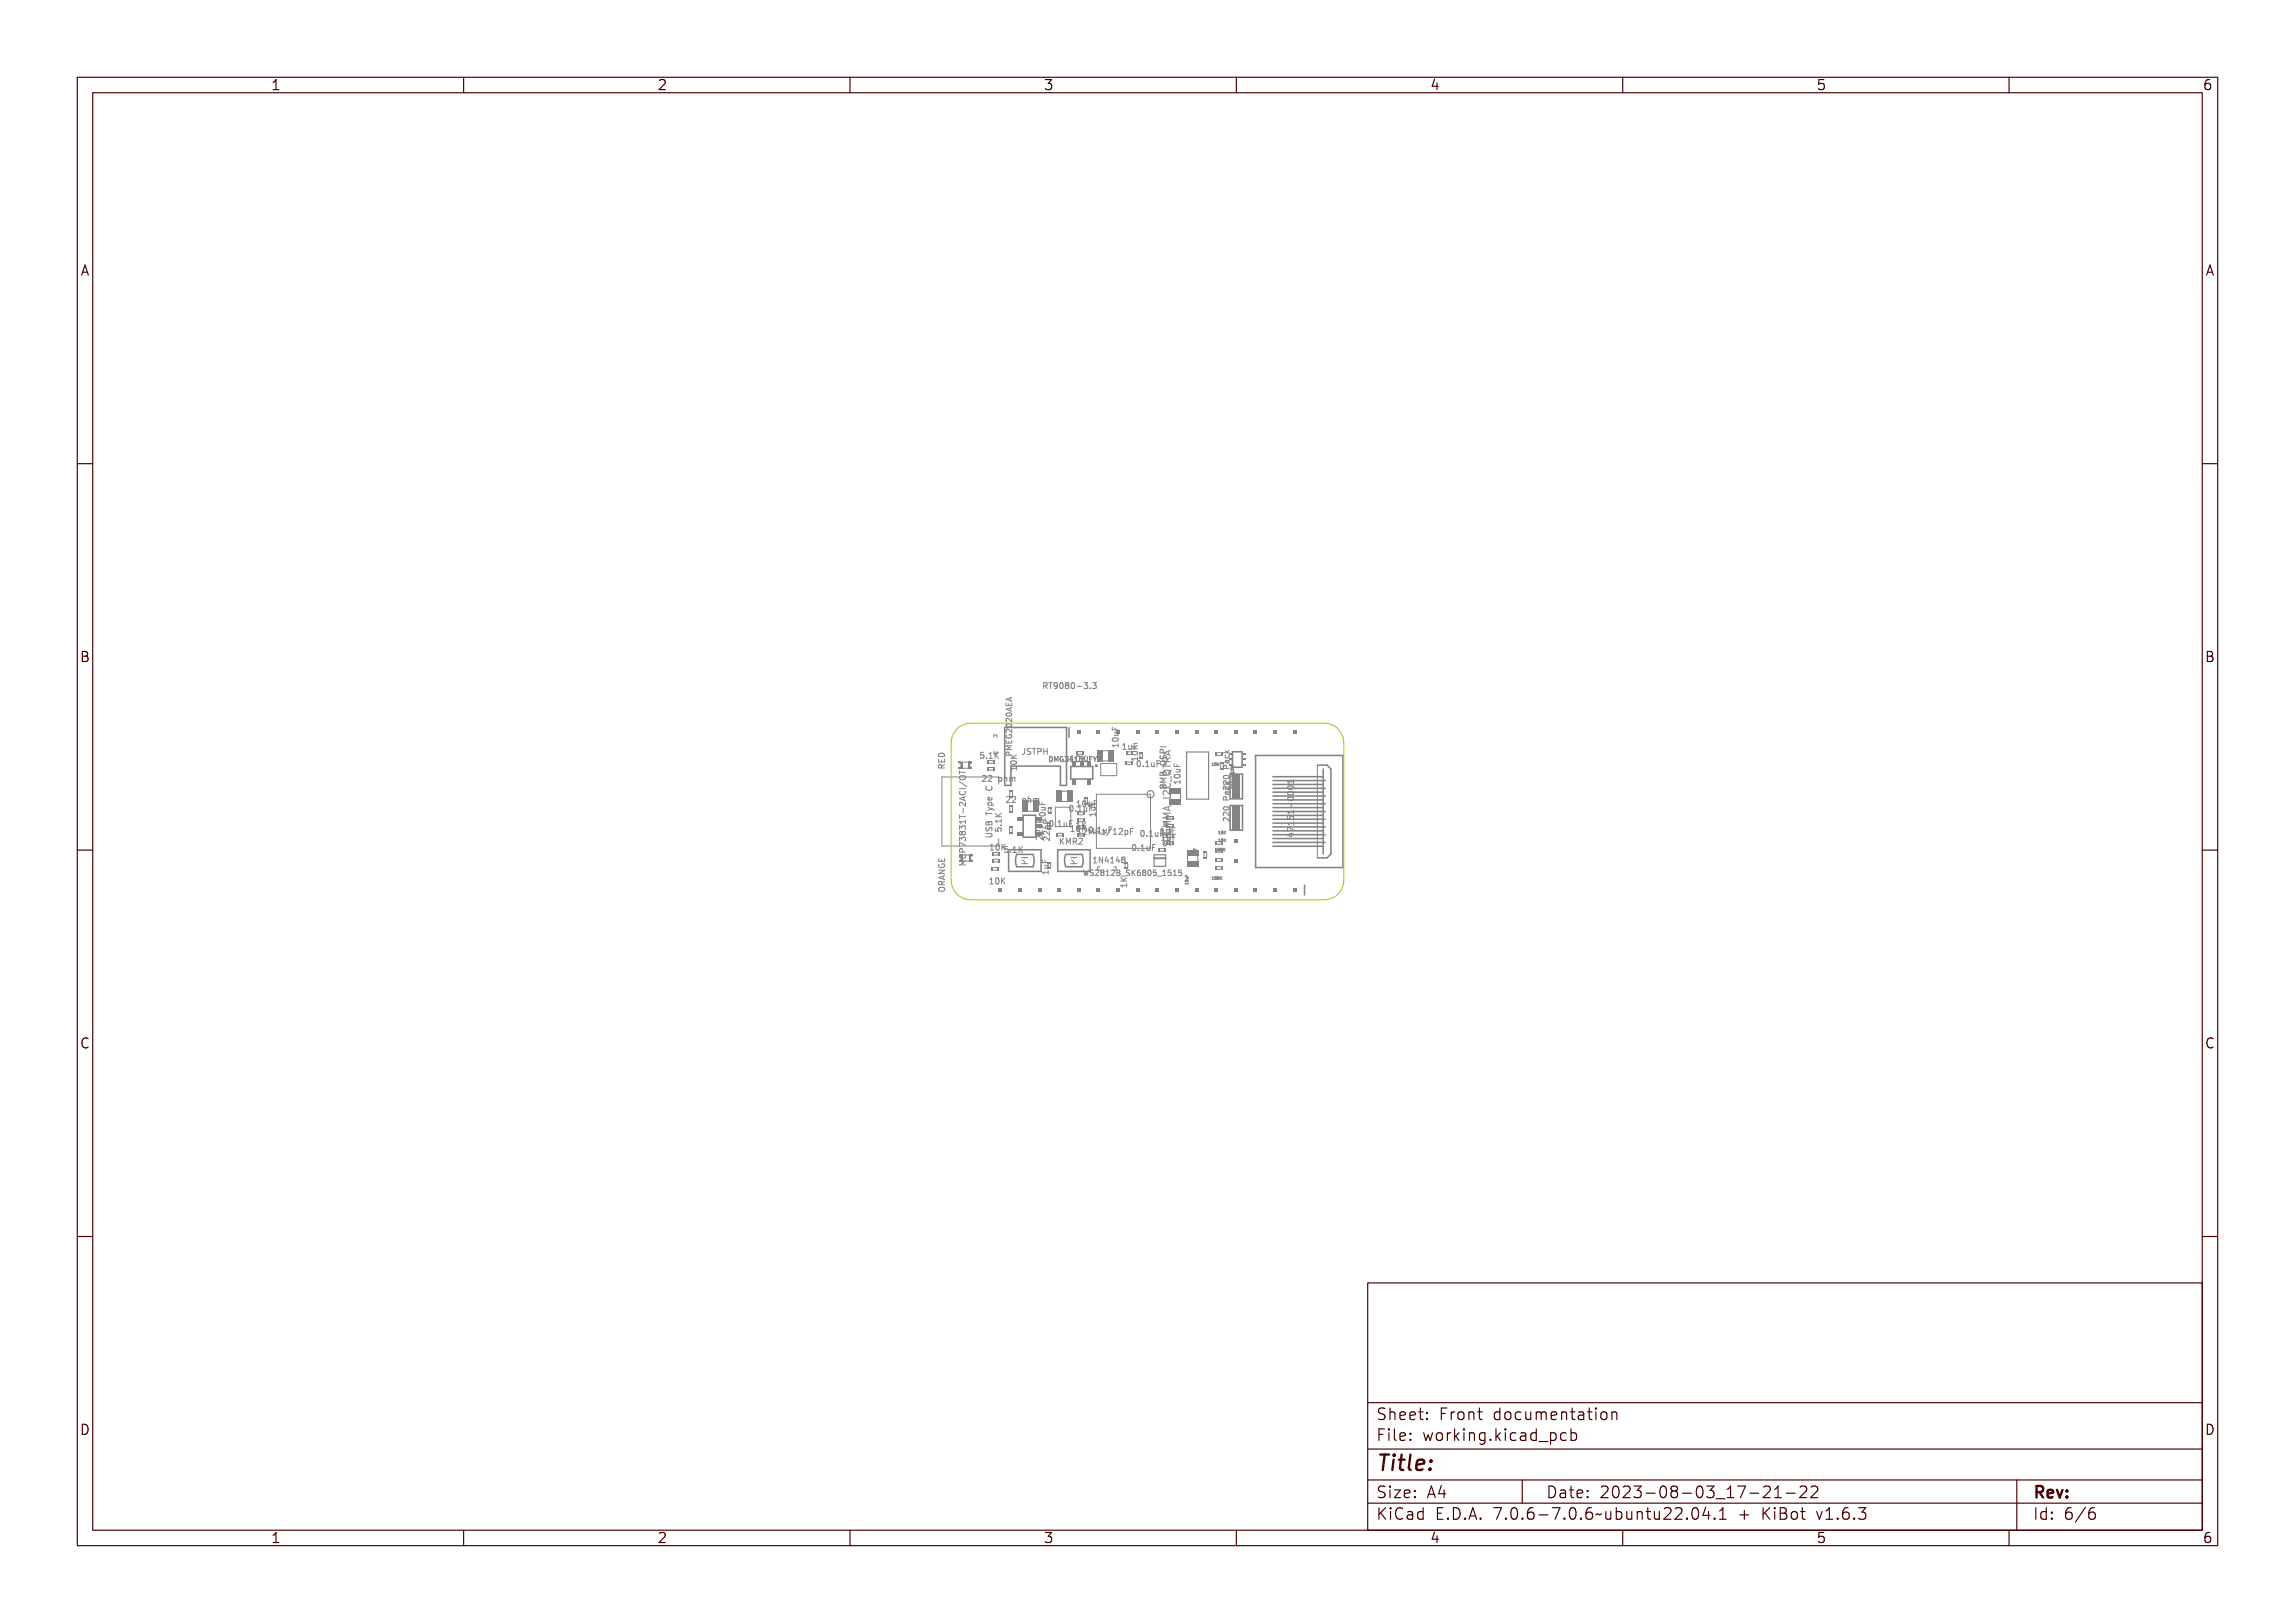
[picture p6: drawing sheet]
<svg xmlns="http://www.w3.org/2000/svg" width="297mm" height="210mm" viewBox="0 0 297 210" stroke-linecap="round" stroke-linejoin="round" font-family="sans-serif">
<defs><g id="words">
<text font-size="2.7" fill="#480000" x="178" y="190.3">Title:</text>
<g font-size="2" fill="#480000">
<text x="178" y="183.7">Sheet: Front documentation</text>
<text x="178" y="186.5">File: working.kicad_pcb</text>
<text x="178" y="193.9">Size: A4</text>
<text x="178" y="196.6">KiCad E.D.A. 7.0.6-7.0.6~ubuntu22.04.1 + KiBot v1.6.3</text>
<text x="200" y="193.9">Date: 2023-08-03_17-21-22</text>
<text x="263" y="196.6">Id: 6/6</text>
<text x="263" y="193.9">Rev:</text>
</g>
<g font-size="1.7" fill="#480000">
<text x="35" y="11.7">1</text>
<text x="85" y="11.7">2</text>
<text x="135" y="11.7">3</text>
<text x="185" y="11.7">4</text>
<text x="235" y="11.7">5</text>
<text x="285" y="11.7">6</text>
<text x="10.5" y="35.7">A</text>
<text x="285.5" y="35.7">A</text>
<text x="10.5" y="85.6">B</text>
<text x="285.5" y="85.6">B</text>
<text x="10.5" y="135.7">C</text>
<text x="285.5" y="135.7">C</text>
<text x="10.5" y="185.6">D</text>
<text x="285.5" y="185.6">D</text>
<text x="35" y="199.7">1</text>
<text x="85" y="199.7">2</text>
<text x="135" y="199.7">3</text>
<text x="185" y="199.7">4</text>
<text x="235" y="199.7">5</text>
<text x="285" y="199.7">6</text>
</g>
<g font-size="1" fill="#848484">
<text x="134.9" y="89.1">RT9080-3.3</text>
<text x="122.3" y="99.1" transform="rotate(-90 122.3 99.1)">RED</text>
<text x="126.9" y="98.2">5.1K</text>
<text x="127.8" y="101.1">22 ohm</text>
<text x="131.6" y="99.8" transform="rotate(-90 131.6 99.8)">10K</text>
<text x="132.2" y="97.6">JSTPH</text>
<text x="138.8" y="98.6">10K</text>
<text x="144.7" y="96.8" transform="rotate(-90 144.7 96.8)">10uF</text>
<text x="145.1" y="97">1uF</text>
<text x="147" y="99.2">0.1uF</text>
<text x="147.3" y="98.6" transform="rotate(-90 147.3 98.6)">10K</text>
<text x="152.8" y="101.6" transform="rotate(-90 152.8 101.6)">10uF</text>
<text x="129.6" y="107.6" transform="rotate(-90 129.6 107.6)">5.1K</text>
<text x="130.1" y="103.9">22 ohm</text>
<text x="135.3" y="106.1" transform="rotate(-90 135.3 106.1)">10uF</text>
<text x="135.8" y="107">0.1uF 1K</text>
<text x="138.4" y="105">0.1uF</text>
<text x="138.4" y="107.6">10K 0.1uF</text>
<text x="139.2" y="104.4">10uF</text>
<text x="139.3" y="108">12MHz/12pF</text>
<text x="141.8" y="105.5" transform="rotate(-90 141.8 105.5)">1uF</text>
<text x="150.3" y="107.9">1uF</text>
<text x="125" y="110.2" transform="rotate(-90 125 110.2)">MCP73831T-2ACI/OT</text>
<text x="128.4" y="110">10K</text>
<text x="130" y="110.3">5.1K</text>
<text x="134.9" y="108.4" transform="rotate(-90 134.9 108.4)">22pF</text>
<text x="135.7" y="113.3" transform="rotate(-90 135.7 113.3)">1uF</text>
<text x="135.8" y="108.5" transform="rotate(-90 135.8 108.5)">22pF</text>
<text x="137.8" y="109.3">KMR2</text>
<text x="142.2" y="111.7">1N4148</text>
<text x="142.2" y="113.3">WS2812B_SK6805_1515</text>
<text x="146.5" y="110.1">0.1uF</text>
<text x="147.6" y="108.2">0.1uF</text>
<text x="150.2" y="108.8">1uF</text>
<text x="151.4" y="109.3" transform="rotate(-90 151.4 109.3)">0.1uF</text>
<text x="167.4" y="108.4" transform="rotate(-90 167.4 108.4)">47151-0001</text>
<text x="122.3" y="114.6" transform="rotate(-90 122.3 114.6)">ORANGE</text>
<text x="127.9" y="114.4">10K</text>
<text x="145.8" y="114.6" transform="rotate(-90 145.8 114.6)">1K</text>
</g>
<text font-size=".9" fill="#848484" x="136.9" y="98.6">DMG3415UFY</text>
<g font-size=".5" fill="#848484">
<text x="156.8" y="99.1">10K</text>
<text x="159.7" y="100.1" transform="rotate(-90 159.7 100.1)">10K</text>
<text x="157.8" y="107.9">10K</text>
<text x="154.8" y="110.6" transform="rotate(-90 154.8 110.6)">1uF</text>
<text x="156.8" y="113.8">100K</text>
<text x="157.5" y="110.1">100K</text>
<text x="157.8" y="108.9">10K</text>
<text x="153.8" y="114.3" transform="rotate(-90 153.8 114.3)">10uF</text>
</g>
</g></defs>
<g fill="none" stroke="#848484" stroke-width=".13">
<path d="M121.5 98h.1v.3h.2v-.3h.1v.3h.3v-.3h.1v.4h-.8zM121.6 98.7l.2-.1 .1 .2 .4-.3v.1l-.4 .3v.1h.4v.1h-.8zM121.6 97.4h.1a.38 .38 0 0 1 .5 0 .38 .38 0 0 1 .1 .4h-.8zM121.6 98.8h.2l.1 .2h-.3zM121.7 97.5h.3l.2 .2h-.6zM124.2 99.6h.1v.3h.7v.1h-.7v.2h-.1zM127 97.4h.4v.1h-.3v.2a.28 .28 0 0 1 .3 .3 .28 .28 0 0 1-.4 .1v-.1a.2 .2 0 0 0 .2 .1 .2 .2 0 0 0 .1-.3 .2 .2 0 0 0-.3 0zM127.8 98h.1v.2h-.1zM128.3 97.4h.2v.7h.2v.1h-.4v-.1h.1v-.6h-.1zM128.8 97.4h.1v.3l.4-.3h.1l-.3 .3 .3 .5h-.1l-.3-.4-.1 .4h-.1zM130.2 90.9v.4h.7v-.4M130.2 95.8v.3h.7v-.3"/>
<path d="M130.2 92.4a.36 .36 0 0 1 .4-.2 .36 .36 0 0 1 .3 .4 .36 .36 0 0 1-.4 .1 .36 .36 0 0 1-.3-.3zM130.2 93.8a.36 .36 0 0 1 .4-.2 .36 .36 0 0 1 .3 .4 .36 .36 0 0 1-.4 .1 .36 .36 0 0 1-.3-.3zM130.2 95.1a.34 .34 0 0 0 .4 .4 .34 .34 0 0 0 .3-.4h-.3v.1M130.2 96.8h.8v.1h-.7l.4 .1-.4 .2h.7v.1h-.8v-.1l.4-.1-.4-.2zM130.2 96.2h.1v.4h.2v-.3h.1v.3h.3v-.4h.1v.5h-.8zM130.2 92.9l.8-.3v.1l-.2 .1v.2l.2 .1v.1l-.8-.2zM130.2 92.1h.1v.3h.2v-.3h.1v.3h.3v-.3h.1v.4h-.8zM130.2 91.7l.8-.2v.1h-.2v.3h.2v.1l-.8-.2zM130.3 95.7h.1l-.1 .1a.27 .27 0 0 0 .3 .3 .27 .27 0 0 0 .3-.4h-.2v.1h-.1v-.1h.3a.32 .32 0 0 1 0 .4 .32 .32 0 0 1-.5 0l-.1-.1zM130.3 95.1a.46 .46 0 0 1 .6 .3v-.3h.1v.4l-.4-.2a.18 .18 0 0 0-.3-.1 .18 .18 0 0 0 .1 .3h-.1l-.1-.1zM130.3 94a.46 .46 0 0 1 .6 .2v-.3h.1v.4l-.4-.2a.18 .18 0 0 0-.3-.1 .18 .18 0 0 0 .1 .3h-.1l-.1-.1zM130.3 97.5l.3-.1 .1 .4h.3v.1h-.8z"/>
<path d="M130.3 94.5h.3a.29 .29 0 0 1 .4 .2 .42 .42 0 0 1-.4 .2 .42 .42 0 0 1-.4-.2zM130.3 93.3h.3a.29 .29 0 0 1 .4 .2 .42 .42 0 0 1-.4 .2 .42 .42 0 0 1-.4-.2zM130.3 94.6a.33 .33 0 0 1 .6 .2 .33 .33 0 0 1-.6-.2zM130.3 93.5a.33 .33 0 0 1 .6 .1 .33 .33 0 0 1-.6-.1zM130.3 92.9l.4-.1v.2zM130.3 91.7l.4-.1v.2zM130.4 97.5h.2v.3h-.3zM130.5 91.1v.2M130.5 95.9v.2M130.6 97.7l-.1-.3-.2-.1-.1 .4h.7M130.7 90.3v.4M130.7 91.6v.4"/>
<path d="M130.8 99.4h.7v-.1h.1v.4h-.1v-.2h-.6l.1 .2h-.1zM130.8 98l.3 .2 .5-.3v.2l-.4 .2 .4 .1v.1h-.8v-.1h.4l-.4-.3zM130.9 98.7l.3-.1a.31 .31 0 0 1 .4 .3 .44 .44 0 0 1-.4 .2 .44 .44 0 0 1-.4-.2zM130.9 98.8a.34 .34 0 0 1 .6 .1 .34 .34 0 0 1-.6-.1zM130.9 92.9v.5l-.5-.5-.2 .2 .1 .3M130.9 94.4v.4l-.5-.4-.2 .1 .1 .3M130.9 96.5h-.7l.5 .2-.5 .3h.7M130.9 91.5l-.7 .3 .7 .2M130.9 90.2l-.7 .3 .7 .2M132.4 96.9h.3v.5a.22 .22 0 0 1-.2 .3 .22 .22 0 0 1-.3-.2 .17 .17 0 0 0 .2 .1 .17 .17 0 0 0 .2-.2v-.4h-.2zM132.9 96.9h.3h.1v.1a.15 .15 0 0 0-.3 0 .14 .14 0 0 0 .1 .2 .24 .24 0 0 1 .3 .2 .24 .24 0 0 1-.2 .3 .24 .24 0 0 1-.3-.2 .18 .18 0 0 0 .2 .1 .18 .18 0 0 0 .1-.3 .24 .24 0 0 1-.3-.1 .24 .24 0 0 1 0-.3zM133.4 96.9h.6v.1h-.2v.6h-.1v-.6h-.3z"/>
<path d="M134.1 96.9h.3a.25 .25 0 0 1 .2 .3 .25 .25 0 0 1-.3 .1v.3h-.2zM134.3 97h.1a.14 .14 0 0 1 .1 .1 .14 .14 0 0 1-.1 .2h-.1zM134.7 96.9h.1v.3h.3v-.3h.1v.7h-.1v-.3h-.3v.3h-.1zM134.9 88.4h.2a.21 .21 0 0 1 .3 .1 .21 .21 0 0 1-.2 .3l.3 .3h-.1l-.3-.3h-.1v.3h-.1zM135 88.5h.1a.14 .14 0 0 1 .2 .1 .14 .14 0 0 1-.2 .1h-.1zM135.5 88.4h.6v.1h-.3v.6h-.1v-.6h-.2zM136.2 88.4h.1a.39 .39 0 0 1 .4 .3 .39 .39 0 0 1-.3 .5l-.2-.1v-.1a.22 .22 0 0 0 .3 0 .22 .22 0 0 0 .1-.2 .24 .24 0 0 1-.4 0 .24 .24 0 0 1 0-.4zM136.9 88.5a.22 .22 0 0 1 .3 0l.1 .3a.31 .31 0 0 1-.3 .4 .45 .45 0 0 1-.1-.7zM137 88.5a.31 .31 0 0 1 .2 .3 .31 .31 0 0 1-.2 .3l-.1-.3zM137.5 88.4a.21 .21 0 0 1 .3 0 .21 .21 0 0 1 0 .3 .22 .22 0 0 1 0 .4 .22 .22 0 0 1-.3 0 .22 .22 0 0 1 .1-.4l-.2-.1zM138.1 88.5a.22 .22 0 0 1 .4 0v.3a.31 .31 0 0 1-.2 .4 .45 .45 0 0 1-.2-.7zM138.2 88.5a.31 .31 0 0 1 .2 .3 .31 .31 0 0 1-.2 .3l-.1-.3z"/>
<path d="M138.8 88.8h.2v.1h-.2zM138.9 97.9l.3-.1v.7h.1v.1h-.4v-.1h.2v-.6l-.2 .1zM139.3 88.4a.23 .23 0 0 1 .4 0 .23 .23 0 0 1-.1 .3 .23 .23 0 0 1 .1 .4 .23 .23 0 0 1-.4-.1 .18 .18 0 0 0 .2 .1 .18 .18 0 0 0 .1-.2 .18 .18 0 0 0-.2-.1v-.1a.15 .15 0 0 0 .2-.1 .15 .15 0 0 0 0-.2 .15 .15 0 0 0-.2 .1zM139.5 97.2h.5M139.5 97.9a.22 .22 0 0 1 .4 0l.1 .3a.31 .31 0 0 1-.3 .4 .45 .45 0 0 1-.2-.7zM139.7 97.9a.31 .31 0 0 1 .2 .3 .31 .31 0 0 1-.2 .3l-.1-.3zM140.1 89h.1v.1h-.1zM140.1 97.8h.1v.4l.3-.4h.2l-.3 .4 .3 .4h-.2l-.2-.4-.1 .4h-.1zM140.6 88.4a.23 .23 0 0 1 .3 0 .23 .23 0 0 1 0 .3 .23 .23 0 0 1 0 .4 .23 .23 0 0 1-.4-.1 .18 .18 0 0 0 .3 .1 .18 .18 0 0 0 .1-.2 .18 .18 0 0 0-.2-.1v-.1a.15 .15 0 0 0 .2-.1 .15 .15 0 0 0-.1-.2 .15 .15 0 0 0-.2 .1zM141.4 88.3h.5l-.3 .3 .2 .1v.3l-.1 .1-.3-.1M144 96.4h.7v-.1v.4v-.2h-.6v.2h-.1zM144 94.4h.1v.3h.2v-.3h.1v.3h.3v.1h-.7z"/>
<path d="M144.1 95.7h.3a.31 .31 0 0 1 .4 .2 .44 .44 0 0 1-.4 .2 .44 .44 0 0 1-.4-.2zM144.1 95.8a.34 .34 0 0 1 .6 .2 .34 .34 0 0 1-.6-.2zM144.2 95.1h.5v.1a.18 .18 0 0 1 0 .2 .18 .18 0 0 1-.2 .1h-.3v-.1h.4v-.2h-.4zM145.3 96.3l.2-.1v.7h.2v.1h-.4v-.1h.1v-.6l-.1 .1zM145.9 96.4l.1 .5h.1l.1-.1v-.4h.1v.6l-.1-.1a.18 .18 0 0 1-.2 .1 .18 .18 0 0 1-.1-.2zM146.5 96.2h.4v.1h-.3v.3h.3h-.3v.4h-.1zM146.5 98.2h.7v-.2h.1v.4h-.1v-.1h-.6v.2h-.1zM146.5 96.7l.3 .3 .5-.3v.1l-.4 .3 .4 .1v.1h-.8v-.1h.3l-.3-.4zM146.6 97.5l.3-.1a.31 .31 0 0 1 .4 .2 .44 .44 0 0 1-.4 .3 .44 .44 0 0 1-.4-.3zM146.6 97.6a.34 .34 0 0 1 .6 .1 .34 .34 0 0 1-.6-.1zM147.1 98.6a.22 .22 0 0 1 .4 0v.3a.31 .31 0 0 1-.2 .3 .45 .45 0 0 1-.2-.6zM147.2 98.6a.31 .31 0 0 1 .2 .3 .31 .31 0 0 1-.2 .2l-.1-.2z"/>
<path d="M147.8 99.1h.2v.1h-.2zM148.4 98.5h.2v.6h.2v.1h-.4v-.1h.1v-.5h-.1zM148.9 98.7h.1v.4l.1 .1 .2-.1v-.4h.1v.5l-.1-.1a.18 .18 0 0 1-.2 .1 .18 .18 0 0 1-.2-.2zM149.6 98.5h.4v.1h-.3v.2h.3v.1h-.3v.3h-.1zM150.1 96.6h.8M150.2 100l.1-.1 .2 .2 .1-.2h.2l.1 .1v.3h-.8zM150.2 97.7v.4M150.2 96.5h.1v.2h.5v-.2h.1v.4h-.1v-.1h-.5v.1h-.1zM150.2 97.8h.1a.15 .15 0 0 0 0 .3 .14 .14 0 0 0 .2-.1 .24 .24 0 0 1 .2-.3 .24 .24 0 0 1 .3 .2 .24 .24 0 0 1-.2 .3 .18 .18 0 0 0 .1-.2 .18 .18 0 0 0-.3-.1 .25 .25 0 0 1-.3 .3 .25 .25 0 0 1-.1-.4zM150.2 99.7l.2-.1 .1 .1a.21 .21 0 0 1 .3-.1 .21 .21 0 0 1 .1 .2v.3h-.7zM150.2 97.2l.3-.1 .1 .4h.3v.1h-.7zM150.3 98.4h.4l.2 .1 .1-.1 .1 .1-.2 .1a.42 .42 0 0 1-.3 .3 .42 .42 0 0 1-.4-.3z"/>
<path d="M150.3 98.5a.34 .34 0 0 1 .5 .2 .33 .33 0 0 1-.3 .1 .33 .33 0 0 1-.2-.3zM150.3 99.7h.2v.3h-.2zM150.3 97.2h.2v.3h-.2zM150.3 98.2l.4-.5 .2 .2v.3M150.4 98.5l.5 .1M150.5 98.9v.5M150.5 99.1h1M150.5 97.4l1 .3M150.5 97.4v-.4h-.3l-.1 .4h.8M150.6 99.8a.6 .6 0 0 1 .9 .1 .32 .32 0 0 1-.3 .4h-.4a.31 .31 0 0 1-.2-.2 .31 .31 0 0 1 0-.3zM150.6 98.5h.1v.3h.8v.1h-.8v.3h-.1zM150.6 97.3l.9-.3v.1l-.2 .1v.3l.2 .1v.1l-.9-.3z"/>
<path d="M150.6 99.7h.2l.1 .3h-.3zM150.7 97.9l.2-.1 .2 .2 .4-.3v.2l-.3 .1-.1 .2v.1h.4v.1h-.9zM150.7 99.4l.5-.1 .3 .2 .1-.1h.1l-.2 .2a.5 .5 0 0 1-.5 .3 .5 .5 0 0 1-.4-.3zM150.7 99.5l.5-.1 .2 .2a.49 .49 0 0 1-.7 0zM150.7 97.3l.5-.1v.3zM150.7 98h.3v.3h-.3zM150.9 98.6v.1a.26 .26 0 0 1-.3 .3h-.2M150.9 98.6l-.2 .2M151 98.4l-.1 .2M151 98.5v-.4l-.2-.1-.2 .1-.1 .4h1M151.2 97.2v.5M151.4 99.8l-.2 .3"/>
<path d="M151.5 98l-.5 .3M151.5 97.1l-1 .3M151.6 99.6l-.2 .2M151.8 100v.7zM152 99.1h.1v.4h.2v-.3h.1v.3h.3v.1h-.7zM152.2 99.8h.5v.1a.18 .18 0 0 1 .1 .2 .18 .18 0 0 1-.3 .1h-.3v-.1h.5l-.1-.2h-.4zM156.8 98.8l.1-.1v.4h.1h-.2l.1-.3zM157.1 98.7a.16 .16 0 0 1 .2 .2 .16 .16 0 0 1-.2 .2zM157.2 98.8l.1 .1-.1 .2zM157.4 98.7v.2l.2-.2-.1 .2 .1 .2-.1-.2-.1 .2zM158.3 97.4h.8M158.4 99.5l.3-.1 .1 .4h.3v.1h-.7z"/>
<path d="M158.5 99.6h.2v.2h-.3zM158.5 97.6l.2 .3 .4-.3v.1l-.3 .2 .3 .1v.1h-.8v-.1h.5zM158.6 97.1l.2 .3M158.6 98.3h.1a.2 .2 0 0 0 0 .2 .2 .2 0 0 0 .2 0 .2 .2 0 0 0 .1-.2 .22 .22 0 0 1 .1 .3 .22 .22 0 0 1-.3 .1 .28 .28 0 0 1-.2-.4zM158.6 97.7v.2l.1 .2 .3-.1v-.3M158.6 98.9h.5l-.1 .1a.19 .19 0 0 1 .1 .2 .19 .19 0 0 1-.2 .1 .19 .19 0 0 1-.2-.2v-.1a.17 .17 0 0 0-.1 .1 .17 .17 0 0 0 .1 .2h-.1l-.1-.2zM158.7 99.4v-.3h-.3l-.1 .3h.8M158.7 98.4l.2 .3 .2-.1-.1-.2M159.1 98.4h-.5v.3M159.1 97.1l-.3 .2M159.3 99.9h.3l.1-.1v.2h-.3l-.1 .1zM159.3 99.2l.2 .2 .2-.2-.2 .2 .2 .1h-.4l.2-.1z"/>
<path d="M159.3 99.6a.17 .17 0 0 1 .2-.1 .17 .17 0 0 1 .1 .3h-.2zM159.4 99.6l.2 .1h-.2zM159.5 100h.1a.1 .1 0 0 1 .2 0 .1 .1 0 0 1 0 .2 .11 .11 0 0 1-.2-.1l-.1 .1zM121.5 114.9v.1a.26 .26 0 0 0 .2 .3h.3a.26 .26 0 0 0 .2-.1 .26 .26 0 0 0 0-.3M121.5 113l.8-.2v.1l-.2 .1v.2l.2 .1v.1l-.8-.2zM121.5 112.2h.8v.2l-.6 .2h.6v.1h-.8v-.1l.6-.3h-.6zM121.5 111h.1v.3h.2v-.3h.1v.3h.3v-.3h.1v.4h-.8zM121.6 111.6h.1l-.1 .1a.29 .29 0 0 0 .3 .3 .29 .29 0 0 0 .3-.3h-.2v.1h-.1v-.2h.3a.34 .34 0 0 1 0 .5 .34 .34 0 0 1-.5 0l-.2-.2zM121.6 113.6l.2-.1 .1 .1 .4-.2v.1l-.3 .3h.3v.2h-.8zM121.6 114.1h.3a.3 .3 0 0 1 .4 .2 .43 .43 0 0 1-.4 .3 .43 .43 0 0 1-.4-.3zM121.6 113.1l.4-.1v.2zM121.6 114.3a.34 .34 0 0 1 .6 .1 .33 .33 0 0 1-.3 .1 .33 .33 0 0 1-.3-.2z"/>
<path d="M121.6 113.6h.2l.1 .2h-.3zM124.2 109.6h.8v.1h-.7l.4 .2-.4 .2h.7v.1h-.8v-.2l.4-.1-.4-.1zM124.2 107.8l.8 .3v.1l-.7-.3v.4h-.1zM124.2 105.4h.7v-.1h.1v.4h-.1v-.2h-.6l.1 .2h-.1zM124.2 104.6h.1v.3h.7v.1h-.7v.2h-.1zM124.2 103l.8-.3v.2h-.2v.3h.2v.1l-.8-.2zM124.2 101.6h.1v.1h.6v-.1h.1v.4h-.1v-.2h-.6v.2h-.1zM124.2 100.9l.9 .4v.1l-.9-.4zM124.2 110.6a.34 .34 0 0 0 .4 .5 .34 .34 0 0 0 .3-.5M124.2 109h.2l-.1 .1a.28 .28 0 0 0 .3 .3 .28 .28 0 0 0 .2-.4h.1a.35 .35 0 0 1 0 .5 .35 .35 0 0 1-.5 0l-.2-.2zM124.2 102.2h.2l-.1 .1a.28 .28 0 0 0 .3 .3 .28 .28 0 0 0 .2-.4h.1a.35 .35 0 0 1 0 .4 .35 .35 0 0 1-.5 0l-.2-.1zM124.3 106.6h.2l.1 .1a.22 .22 0 0 1 .3-.1 .22 .22 0 0 1 0 .4 .22 .22 0 0 1-.3-.1 .21 .21 0 0 1-.4 .1 .21 .21 0 0 1 .1-.4z"/>
<path d="M124.3 107.3l.2-.1 .1 .1a.23 .23 0 0 1 .4 0 .23 .23 0 0 1-.2 .3 .18 .18 0 0 0 .2-.2 .18 .18 0 0 0-.3-.1 .18 .18 0 0 0-.1 .2h-.1a.15 .15 0 0 0 0-.2 .15 .15 0 0 0-.2 .1 .15 .15 0 0 0 0 .2h-.1zM124.3 106l.2-.1 .1 .2a.23 .23 0 0 1 .4-.1 .23 .23 0 0 1-.2 .4 .18 .18 0 0 0 .2-.2 .18 .18 0 0 0-.3-.1 .18 .18 0 0 0-.1 .2h-.1a.15 .15 0 0 0 0-.2 .15 .15 0 0 0-.2 0 .15 .15 0 0 0 0 .2l-.1 .1zM124.3 103.5a.48 .48 0 0 1 .6 .3v-.4h.1v.5l-.4-.3a.18 .18 0 0 0-.3 0 .18 .18 0 0 0 .1 .3h-.1l-.1-.2zM124.3 108.4h.2l.2 .4h.3v.1h-.8zM124.3 100.4l.3-.1a.3 .3 0 0 1 .4 .2 .43 .43 0 0 1-.4 .3 .43 .43 0 0 1-.4-.3zM124.3 103l.4-.1v.3zM124.3 100.5a.34 .34 0 0 1 .6 .1 .33 .33 0 0 1-.3 .1 .33 .33 0 0 1-.3-.2zM124.3 108.5h.2l.1 .3h-.3zM124.6 104.2h.1v.2h-.1zM124.9 111.4h-.7l.5 .3-.5 .2h.7M127.5 100.4h-.3M127.6 100.7l-.5 .4h.5"/>
<path d="M127.6 107.8h.6l.2 .2-.1 .2-.1 .1h-.6M127.6 105v.5M127.6 105.3h.8M127.6 106.4l.2-.1 .2 .2v-.2h.2l.2 .1v.3h-.8zM127.6 107.1v.3l.1 .1 .2-.1 .2-.3h.2v.4M127.6 107.9h.5a.25 .25 0 0 1 .3 .3 .25 .25 0 0 1-.3 .2h-.5v-.1h.6a.14 .14 0 0 0 .1-.1 .14 .14 0 0 0-.1-.1h-.6zM127.6 105.4h.1v.2h.7v.1h-.7v.3h-.1zM127.7 101.8a.34 .34 0 0 0 .3 .5 .34 .34 0 0 0 .3-.5M127.7 107.4h.1a.16 .16 0 0 0-.1 .3 .16 .16 0 0 0 .3-.1 .24 .24 0 0 1 .2-.3 .24 .24 0 0 1 .2 .2 .24 .24 0 0 1-.1 .3 .18 .18 0 0 0 0-.3 .18 .18 0 0 0-.2 0 .25 .25 0 0 1-.3 .3 .25 .25 0 0 1-.1-.4zM127.7 102.4h.1h-.1a.28 .28 0 0 0 .4 .3 .28 .28 0 0 0 .2-.3h.1a.35 .35 0 0 1-.1 .4 .35 .35 0 0 1-.4 0l-.2-.2zM127.7 106.8l.2-.1 .1 .1a.21 .21 0 0 1 .3-.1 .21 .21 0 0 1 .1 .2v.3h-.8zM127.8 106.8h.1l.1 .3h-.3z"/>
<path d="M127.8 104.8l.5 .2a.29 .29 0 0 1 .3 .3l-.2-.2-.6 .2v-.1l.5-.1-.5-.2zM127.9 104.5l.5 .2M127.9 104.2h.7M127.9 100.4a.27 .27 0 0 1 .4 .1 .27 .27 0 0 1-.1 .4l-.2 .1h.3v.1h-.4l.3-.3a.19 .19 0 0 0 0-.3 .19 .19 0 0 0-.3 0zM127.9 104.2v-.2l.1-.2 .3 .1v.3M127.9 103.6h.2v.4a.23 .23 0 0 0 .2-.4 .29 .29 0 0 1 0 .4 .29 .29 0 0 1-.4 .1 .29 .29 0 0 1 0-.5zM127.9 104.3a.27 .27 0 0 1 .4-.1 .27 .27 0 0 1 .1 .3l.2 .1v.1h-.8zM127.9 103.7h.2v.3l-.2-.1zM128 104.3l.3 .1a.19 .19 0 0 1-.2 .2 .19 .19 0 0 1-.1-.3zM128 106.5v.2M128.1 113.7h.2v.6h.2v.1h-.4v-.1h.1v-.6l-.1 .1zM128.1 106.8h.2v.3h-.3z"/>
<path d="M128.1 110h.5M128.2 109.4h-.1M128.3 103.2l.1 .2-.1 .1h-.4v-.3h.1l.1 .3M128.4 104.7l-.5 .2M128.4 104.7h.2M128.5 100.4a.27 .27 0 0 1 .4 .1 .27 .27 0 0 1-.1 .4l-.2 .1h.4v.1h-.5l.3-.3a.19 .19 0 0 0 0-.3 .19 .19 0 0 0-.3 0zM128.5 109.3h.3v.6h.2v.1h-.5v-.1h.2v-.5h-.2zM128.7 113.7a.22 .22 0 0 1 .3 0l.1 .3a.31 .31 0 0 1-.2 .4 .45 .45 0 0 1-.2-.7zM128.8 113.7a.31 .31 0 0 1 .2 .3 .31 .31 0 0 1-.2 .3l-.1-.3zM128.9 107.1v.3h.2a.28 .28 0 0 1 .4-.4 .28 .28 0 0 1 .1 .5h-.1a.2 .2 0 0 0 0-.3 .2 .2 0 0 0-.2 0 .2 .2 0 0 0-.1 .3h-.3zM128.9 105.9h.6v-.1h.1v.4h-.1v-.2h-.6l.1 .2h-.1zM128.9 105.1l.3 .3 .4-.3v.1l-.4 .2 .4 .1v.1h-.7v-.1h.3l-.3-.3z"/>
<path d="M129.2 109.4a.22 .22 0 0 1 .3 0l.1 .3a.31 .31 0 0 1-.3 .3 .45 .45 0 0 1-.1-.6zM129.2 113.7h.1v.3l.4-.3h.1l-.3 .3 .3 .4h-.1l-.3-.4-.1 .4h-.1zM129.3 109.4a.31 .31 0 0 1 .2 .2 .31 .31 0 0 1-.2 .3l-.1-.2zM129.5 106.6h.1v.1h-.1zM129.7 109.3h.1v.3l.3-.3h.2l-.3 .3 .3 .4h-.2l-.2-.4-.1 .4h-.1zM129.9 100.7v-.1a.19 .19 0 0 1 .2 .3 .19 .19 0 0 1-.2 .1zM130.1 109.6h.4v.1h-.3v.2a.28 .28 0 0 1 .3 .3 .28 .28 0 0 1-.4 .1v-.1a.2 .2 0 0 0 .3 .1 .2 .2 0 0 0 0-.3 .2 .2 0 0 0-.3 0zM130.2 103.2a.27 .27 0 0 1 .4 0 .27 .27 0 0 1-.2 .4l-.1 .2h.3v.1h-.4l.2-.4a.19 .19 0 0 0 .1-.3 .19 .19 0 0 0-.3 0zM130.4 100.3h.1v.4a.18 .18 0 0 1 .2-.1 .18 .18 0 0 1 .1 .2v.3h-.1v-.4l-.1-.1-.1 .1v.4h-.1zM130.8 103.2a.27 .27 0 0 1 .4 0 .27 .27 0 0 1-.1 .4l-.2 .2h.3v.1h-.4l.2-.4a.18 .18 0 0 0 .1-.3 .18 .18 0 0 0-.3 0zM130.9 110.2h.1v.1h-.1zM131 100.6h.5v.5h-.1l-.1-.5v.5h-.1l-.1-.5v.5h-.1z"/>
<path d="M131.4 109.6h.2v.7h.2h-.4h.2v-.6h-.2zM131.9 109.6h.1v.3l.4-.3h.1l-.3 .3 .3 .4h-.1l-.3-.3-.1 .3h-.1zM132.2 103.4a.19 .19 0 0 1 .2 .2 .19 .19 0 0 1-.2 .1zM132.7 103.1h.1v.3a.18 .18 0 0 1 .2-.1 .18 .18 0 0 1 .1 .2v.4h-.1v-.5h-.1l-.1 .1v.4h-.1zM133.3 103.3h.4l.1 .6h-.1l-.1-.5v.5h-.1l-.1-.5-.1 .5zM134.2 106h.1v.3h.2v-.3h.1v.3h.3v.1h-.7zM134.2 107.9a.48 .48 0 0 1 .6 .3v-.3h.1v.4l-.4-.3a.18 .18 0 0 0-.2 0 .18 .18 0 0 0 0 .3h-.1v-.2zM134.2 107.3a.48 .48 0 0 1 .6 .3v-.4h.1v.5l-.4-.3a.18 .18 0 0 0-.2 0 .18 .18 0 0 0 0 .3h-.1v-.2zM134.2 103.3l-.1 .1M134.4 106.6a.27 .27 0 0 1 .4 0 .27 .27 0 0 1 .1 .3l.2 .1h-.7zM134.5 106.7l.3 .1a.19 .19 0 0 1-.2 .2 .19 .19 0 0 1-.1-.3zM134.5 105.7h.7v-.2h.1v.5h-.1v-.2h-.6l.1 .2h-.1z"/>
<path d="M134.5 103.7h.1v.3h.3v-.3v.3h.4v.1h-.8zM134.6 105l.3-.1a.31 .31 0 0 1 .4 .3 .44 .44 0 0 1-.4 .2 .44 .44 0 0 1-.4-.2zM134.6 105.1a.34 .34 0 0 1 .6 .1 .34 .34 0 0 1-.6-.1zM134.7 104.3h.6l-.1 .1a.18 .18 0 0 1 .1 .2 .18 .18 0 0 1-.2 .2h-.4v-.1l.5-.1v-.1l-.5-.1zM134.9 112.9h.7v-.2h.1v.4h-.1v-.1h-.6l.1 .1h-.1zM134.9 111.5h.1v.3h.2v-.3h.1v.3h.4v.1h-.8zM135.1 106.1h.1v.3h.2v-.3h.1v.3h.3v.1h-.7zM135.1 112.1h.6l-.1 .1a.18 .18 0 0 1 .1 .2 .18 .18 0 0 1-.2 .1h-.4v-.1h.5v-.2h-.5zM135.1 108a.48 .48 0 0 1 .6 .3v-.3h.1v.4l-.3-.2a.18 .18 0 0 0-.3-.1 .18 .18 0 0 0 0 .3l-.1-.1zM135.1 107.4a.48 .48 0 0 1 .6 .3v-.3h.1v.4l-.3-.3a.19 .19 0 0 0-.3 0 .19 .19 0 0 0 0 .3l-.1-.1zM135.3 106.8a.27 .27 0 0 1 .4-.1 .27 .27 0 0 1 .1 .4h.2v.1h-.7zM135.4 106.8l.4 .1a.19 .19 0 0 1-.3 .2 .19 .19 0 0 1-.1-.3z"/>
<path d="M135.9 106.3a.22 .22 0 0 1 .4 0l.1 .3a.31 .31 0 0 1-.3 .4 .45 .45 0 0 1-.2-.7zM136 106.3a.31 .31 0 0 1 .2 .3 .31 .31 0 0 1-.2 .3v-.3zM136.7 106.8h.1v.2h-.1zM137.2 106.3l.2-.1v.7h.2v.1h-.4v-.1h.1v-.6l-.1 .1zM137.2 108.5v.7M137.3 108.8l.4 .4M137.7 108.5l-.5 .4M137.8 106.4h.1v.4l.1 .1 .1-.1v-.4h.1v.6l-.1-.1a.18 .18 0 0 1-.2 .1 .18 .18 0 0 1-.1-.2zM137.8 108.5h.1v.3l.3-.3h.2l-.3 .3 .3 .5h-.1l-.3-.4-.1 .4h-.1zM138.4 106.2h.5v.1h-.4v.2h.3v.1h-.3v.4h-.1zM138.4 108.5h.2l.1 .4 .1-.4h.2v.8h-.1v-.7l-.2 .4h-.1l-.1-.4v.7h-.1zM138.5 104.3a.22 .22 0 0 1 .4 0l.1 .3a.31 .31 0 0 1-.3 .4 .45 .45 0 0 1-.2-.7z"/>
<path d="M138.5 106.9h.3v.6h.2v.1h-.5v-.1h.2v-.5h-.2zM138.7 104.3a.31 .31 0 0 1 .2 .3 .31 .31 0 0 1-.2 .3l-.1-.3zM139.1 108.5h.2a.21 .21 0 0 1 .2 .2 .21 .21 0 0 1-.1 .2l.2 .4h-.1l-.2-.4h-.1v.4h-.1zM139.2 106.9a.22 .22 0 0 1 .3 0l.1 .3a.31 .31 0 0 1-.3 .4 .45 .45 0 0 1-.1-.7zM139.2 108.6h.1a.14 .14 0 0 1 .1 .1 .14 .14 0 0 1-.1 .2h-.1zM139.3 104.9h.1v.1h-.1zM139.3 106.9a.31 .31 0 0 1 .2 .3 .31 .31 0 0 1-.2 .3l-.1-.3zM139.3 103.7h.3v.6h.2v.1h-.5v-.1h.2v-.5h-.2zM139.4 107.3l.3-.1v.7h.1v.1h-.4v-.1h.2v-.6l-.2 .1zM139.7 108.5a.27 .27 0 0 1 .4 .1 .27 .27 0 0 1-.1 .4l-.2 .2h.4v.1h-.5l.3-.4a.19 .19 0 0 0 0-.3 .19 .19 0 0 0-.3 0zM139.7 106.9h.1v.3l.3-.3h.2l-.3 .3 .3 .4h-.2l-.2-.4-.1 .4h-.1zM139.8 104.3h.2v.6h.2v.1h-.4v-.1h.1v-.6l-.1 .1z"/>
<path d="M140 103.7a.22 .22 0 0 1 .3 0l.1 .3a.31 .31 0 0 1-.3 .4 .45 .45 0 0 1-.1-.7zM140 107.3a.27 .27 0 0 1 .4 0 .27 .27 0 0 1-.1 .4l-.2 .2h.3v.1h-.4l.2-.4a.19 .19 0 0 0 .1-.3 .19 .19 0 0 0-.3 .1zM140.1 103.8a.31 .31 0 0 1 .2 .2 .31 .31 0 0 1-.2 .3l-.1-.3zM140.2 112.6l.2 .7 .1-.5 .2 .5 .1-.7M140.4 104.4h.1v.5h.1l.1-.1v-.4h.1v.6l-.1-.1a.18 .18 0 0 1-.2 .1 .18 .18 0 0 1-.1-.2zM140.5 103.9h.1v.4l.2 .1 .1-.1v-.4h.1v.5l-.1-.1a.18 .18 0 0 1-.2 .1 .18 .18 0 0 1-.2-.2zM140.6 107.2h.1l.1 .4 .2-.4h.1v.8h-.1v-.7l-.1 .4h-.1l-.1-.4v.7h-.1zM140.9 107.1a.22 .22 0 0 1 .3 0l.1 .3a.31 .31 0 0 1-.2 .4 .45 .45 0 0 1-.2-.7zM141 107.1a.31 .31 0 0 1 .2 .3 .31 .31 0 0 1-.2 .3l-.1-.3zM141 104.3h.5h-.4v.3h.3v.1h-.3v.3h-.1zM141 105.1h.7v-.2h.1v.4h-.1v-.1h-.6l.1 .1h-.1zM141 103.7h.1v.3h.2v-.3h.1v.3h.4v.1h-.8z"/>
<path d="M141.2 103.7h.4v.1h-.3v.2h.3v.1h-.3v.3h-.1zM141.2 104.3h.6l-.1 .1a.18 .18 0 0 1 .1 .2 .18 .18 0 0 1-.2 .2h-.4v-.1l.5-.1v-.1l-.5-.1zM141.2 107.2h.1v.4h.3v-.4h.1v.8h-.1v-.4h-.3v.4h-.1zM141.5 112.6h-.3l-.1 .1 .1 .2 .3 .1v.2l-.4 .1M141.5 111.6h.4M141.5 111.1l.2-.2v.7M141.6 107.6h.2v.2h-.2zM141.9 112.6h-.1M141.9 107.4h.4l-.3 .5h.3v.1h-.4l.3-.5h-.3zM142.1 107.1l.3-.1v.7h.2v.1h-.5v-.1h.2v-.6l-.2 .1zM142.1 112.9l-.4 .4h.5M142.2 112.6h.1v.6l.1-.4h.1l.1 .4 .1-.6-.1 .7-.1-.4-.1 .4h-.1z"/>
<path d="M142.3 111l.2-.1v.7h.2v.1h-.4v-.1h.1v-.6l-.1 .1zM142.7 107.2h.1v.5h.1l.2-.1v-.4h.1v.6l-.1-.1a.18 .18 0 0 1-.3 .1 .18 .18 0 0 1-.1-.2zM142.8 110.9h.2l.2 .7v-.7h.1v.8h-.1l-.3-.6v.6h-.1zM142.9 107.2l-.4 .9zM142.9 112.7l.3-.1v.1a.15 .15 0 0 0-.3 0 .14 .14 0 0 0 .2 .2 .22 .22 0 0 1 .1 .4 .22 .22 0 0 1-.4-.1 .17 .17 0 0 0 .3 .1 .17 .17 0 0 0 0-.3 .23 .23 0 0 1-.2-.1 .23 .23 0 0 1 0-.2zM143.2 107.3l.2-.1v.7h.2v.1h-.4v-.1h.1v-.6l-.1 .1zM143.4 107h.4v.1h-.3v.3h.3h-.3v.4h-.1zM143.4 112.7a.25 .25 0 0 1 .4 0 .25 .25 0 0 1-.1 .4l-.2 .1h.3v.1h-.4l.2-.3a.17 .17 0 0 0 .1-.3 .17 .17 0 0 0-.3 .1zM143.7 110.9h.1v.5h.1l-.1 .3h-.1v-.2h-.3zM143.7 111v.4h-.2zM143.7 107.3a.27 .27 0 0 1 .5 0 .27 .27 0 0 1-.2 .4l-.2 .2h.4v.1h-.5l.3-.4a.18 .18 0 0 0 0-.3 .18 .18 0 0 0-.3 .1zM144 112.7a.21 .21 0 0 1 .4-.1 .21 .21 0 0 1-.1 .4 .2 .2 0 0 1 0 .3 .2 .2 0 0 1-.3 0 .2 .2 0 0 1 .1-.3l-.1-.1z"/>
<path d="M144.1 111l.3-.1v.7h.1v.1h-.4v-.1h.2v-.6l-.2 .1zM144.4 107.4l.1 .1a.22 .22 0 0 1 .2-.1 .22 .22 0 0 1 .1 .3l-.1 .3-.2-.1v.3h-.1zM144.5 107.6v-.1a.19 .19 0 0 1 .2 .2 .19 .19 0 0 1-.2 .2zM144.6 112.7l.2-.1v.6h.2v.1h-.4v-.1h.2v-.5h-.2zM144.9 110.9h.1v.5h.1l-.1 .3h-.1v-.2h-.3zM144.9 111v.4h-.2zM145 107.2h.5v.1h-.4v.3h.3h-.3v.4h-.1zM145.1 112.7a.25 .25 0 0 1 .4 0 .25 .25 0 0 1-.1 .4l-.2 .1h.4v.1h-.5l.3-.3a.17 .17 0 0 0 0-.3 .17 .17 0 0 0-.3 .1zM145.3 111a.21 .21 0 0 1 .3 0 .21 .21 0 0 1 0 .3 .21 .21 0 0 1 0 .3 .21 .21 0 0 1-.3 0 .21 .21 0 0 1 .1-.3l-.1-.1zM145.7 112.6h.2a.17 .17 0 0 1 .2 .1 .17 .17 0 0 1-.1 .3 .19 .19 0 0 1 .2 .2 .19 .19 0 0 1-.3 .1h-.2zM145.8 113h.1a.13 .13 0 0 1 .2 .1 .13 .13 0 0 1-.2 .1h-.1zM145.8 112.7h.1a.11 .11 0 0 1 .1 .1 .11 .11 0 0 1-.1 .1h-.1z"/>
<path d="M145.8 107.5l.2 .1v.2l-.2 .2M146.2 113.5l.6 .1zM146.3 107.6h.3M146.7 109.4a.22 .22 0 0 1 .3 0l.1 .3a.31 .31 0 0 1-.3 .4 .45 .45 0 0 1-.1-.7zM146.7 107.2h-.4v.8M146.8 109.4a.31 .31 0 0 1 .2 .3 .31 .31 0 0 1-.2 .3l-.1-.3zM146.9 112.7l.4-.1-.1 .1a.14 .14 0 0 0-.2 0 .14 .14 0 0 0 0 .1 .14 .14 0 0 0 .1 .1 .22 .22 0 0 1 .1 .4 .22 .22 0 0 1-.3-.1 .17 .17 0 0 0 .2 .1 .17 .17 0 0 0 0-.3 .23 .23 0 0 1-.2-.1 .23 .23 0 0 1 0-.2zM147.4 109.9h.1v.2h-.1zM147.4 112.6h.1v.3l.3-.3h.1l-.2 .3 .2 .4h-.1l-.2-.3-.1 .3h-.1zM147.7 107.6a.22 .22 0 0 1 .4 0l.1 .3a.31 .31 0 0 1-.3 .4 .45 .45 0 0 1-.2-.7zM147.9 107.6a.31 .31 0 0 1 .2 .3 .31 .31 0 0 1-.2 .3l-.1-.3zM147.9 109.4l.3-.1v.7h.1v.1h-.4v-.1h.2v-.6l-.2 .1z"/>
<path d="M148.1 112.7l.2-.1 .1 .1a.2 .2 0 0 0-.2 0 .2 .2 0 0 0-.1 .3 .23 .23 0 0 1 .4 0 .23 .23 0 0 1-.2 .4 .23 .23 0 0 1-.3-.3zM148.5 108.1h.1v.1h-.1zM148.5 109.5h.1v.4l.1 .1 .1-.1v-.4h.1v.6l-.1-.1a.18 .18 0 0 1-.2 .1 .18 .18 0 0 1-.1-.2zM148.7 112.7a.2 .2 0 0 1 .3-.1 .21 .21 0 0 1-.1 .4 .2 .2 0 0 1 .1 .3 .2 .2 0 0 1-.4 0 .2 .2 0 0 1 .1-.3l-.1-.1zM149 107.5h.3v.7h.1h-.4h.2v-.6h-.2zM149.1 109.3h.5v.1h-.4v.2h.4v.1h-.4v.4h-.1zM149.2 112.7l.1-.1a.34 .34 0 0 1 .3 .4 .34 .34 0 0 1-.3 .3l-.1-.2zM149.3 112.7a.29 .29 0 0 1 .2 .3 .29 .29 0 0 1-.2 .2v-.2zM149.6 107.7h.1v.4l.1 .1 .1-.1v-.4h.1v.5h-.1a.18 .18 0 0 1-.2 .1 .18 .18 0 0 1-.1-.3zM149.8 112.6h.3v.1h-.2v.2a.23 .23 0 0 1 .3 .1 .23 .23 0 0 1-.2 .3 .23 .23 0 0 1-.3-.1 .19 .19 0 0 0 .3 .1 .19 .19 0 0 0 0-.3 .19 .19 0 0 0-.2 0zM150.2 100.2h.7v.1h-.6l.4 .1v.1l-.4 .1h.6v.1h-.7v-.1l.4-.1-.4-.2zM150.2 100.9h.2l.1 .1a.22 .22 0 0 1 .4-.1 .22 .22 0 0 1 0 .4 .22 .22 0 0 1-.4-.1 .21 .21 0 0 1-.3 .1 .21 .21 0 0 1 0-.4z"/>
<path d="M150.2 107.5h.5v.1h-.4v.2h.3v.1h-.3v.3h-.1zM150.3 113.5l.5 .1zM150.3 108h.2v.7h.2v.1h-.4v-.1h.2v-.6h-.2zM150.4 107.2h.3v.6h.2v.1h-.4v-.1h.1v-.5h-.2zM150.5 101.7l-.2-.2-.2 .2 .1 .2 .1 .1 .2-.2M150.5 101.7l.1-.2h.2l.1 .2v.1l-.1 .2h-.3v-.2M150.5 101.7v.1M150.5 100.1v.2M150.5 103.3h1M150.6 106.8h.1v.3h.8v.1h-.8v.3h-.1zM150.6 106.1h.1v.4h.3v-.4h.1v.4h.3v-.4h.1v.6h-.9zM150.6 105.3h.9v.1h-.8l.5 .2v.1l-.5 .2h.8v.1h-.9v-.2l.5-.1-.5-.2z"/>
<path d="M150.6 104.6h.9v.1h-.8l.5 .2-.5 .2h.8v.1h-.9v-.1l.5-.2-.5-.2zM150.6 104.1l.9-.3v.1l-.2 .1v.3l.2 .1v.1l-.9-.3zM150.6 102.4h.1v.2h.7v-.2h.1v.5h-.1v-.2h-.7v.2h-.1zM150.6 101.4a.45 .45 0 0 0 .3 .6 .45 .45 0 0 0 .6-.4l-.1-.2M150.6 107.7h.1a.2 .2 0 0 0 0 .3 .2 .2 0 0 0 .2 0 .32 .32 0 0 1 .5-.4 .32 .32 0 0 1 .1 .6h-.2a.21 .21 0 0 0 .1-.3 .21 .21 0 0 0-.3-.1 .31 .31 0 0 1-.4 .4 .31 .31 0 0 1-.1-.5zM150.6 100.8h.2l-.1 .2a.35 .35 0 0 0 .4 .3 .35 .35 0 0 0 .2-.5h.2a.43 .43 0 0 1-.1 .6 .43 .43 0 0 1-.6 0 .38 .38 0 0 1-.2-.6zM150.6 101.7a.58 .58 0 0 1 .8 .3v-.4h.1v.6l-.3-.2a.25 .25 0 0 0-.3-.3 .25 .25 0 0 0-.2 .3l.1 .2h-.2v-.2zM150.7 107.6h.6v-.1h.1v.4h-.1v-.2h-.5v.2h-.1zM150.7 106.2h.1v.3h.2v-.3h.1v.3h.3v.2h-.7zM150.7 104.1l.5-.1v.3zM150.8 108.8l.3-.1a.31 .31 0 0 1 .3 .2 .44 .44 0 0 1-.3 .3 .44 .44 0 0 1-.4-.3zM150.8 108.9a.34 .34 0 0 1 .5 .1 .34 .34 0 0 1-.5-.1z"/>
<path d="M150.9 106.9h.5l-.1 .1a.18 .18 0 0 1 .1 .2 .18 .18 0 0 1-.2 .1h-.3v-.1h.4v-.2h-.4zM150.9 108.2h.1v.4l.1 .1 .1-.1v-.4h.1v.6l-.1-.1a.18 .18 0 0 1-.2 .1 .18 .18 0 0 1-.1-.3zM150.9 100.7h-.8l.6 .3-.6 .2h.8M150.9 112.7l.3-.1v.6h.1v.1h-.3v-.1h.1v-.5h-.2zM151 107.4h.1v.4l.1 .1 .2-.1v-.4h.1v.5l-.1-.1a.18 .18 0 0 1-.3 .1 .18 .18 0 0 1-.1-.2zM151.2 104.4v.4M151.3 108.3h.1v.1h-.1zM151.5 102.3v.6l-.7-.6-.3 .2 .1 .3M151.5 105.2h-1l.7 .3-.7 .4M151.5 104.3l-1 .3 1 .3M151.5 112.6h.4v.1h-.3v.2a.23 .23 0 0 1 .3 .1 .23 .23 0 0 1-.1 .3 .23 .23 0 0 1-.3-.1 .19 .19 0 0 0 .2 .1 .19 .19 0 0 0 .1-.3 .19 .19 0 0 0-.3 0zM151.5 108h.5v.1h-.4v.2h.3v.1h-.3v.4h-.1z"/>
<path d="M151.6 100.5v.7M151.6 103.5v.7M151.7 107.2h.4v.1h-.3v.2h.3v.1h-.3v.3h-.1zM151.8 103v.8zM152 101.2h.7v-.2v.4v-.1h-.6v.1h-.1zM152.1 100.5l.3-.1a.31 .31 0 0 1 .4 .2 .44 .44 0 0 1-.4 .3 .44 .44 0 0 1-.4-.3zM152.1 100.6a.34 .34 0 0 1 .6 .1 .34 .34 0 0 1-.6-.1zM152.1 112.7l.3-.1v.6h.1v.1h-.4v-.1h.2v-.5h-.2zM152.7 112.6h.3v.1h-.3v.2a.23 .23 0 0 1 .3 .1 .23 .23 0 0 1-.1 .3 .23 .23 0 0 1-.3-.1 .19 .19 0 0 0 .3 .1 .19 .19 0 0 0 0-.3 .19 .19 0 0 0-.2 0zM153.4 114.1h.3h.1v.1h-.3l-.1 .1zM153.4 113.2l.1 .1h.1v-.1v.1l.2 .1h-.4zM153.4 113.8a.17 .17 0 0 1 .2-.1 .17 .17 0 0 1 .1 .3h-.2z"/>
<path d="M153.5 113.8l.2 .1h-.2zM153.5 114.4h.1M153.5 113.5h.3v.1l-.3 .1 .2-.1zM153.8 114.2v.2M154.5 110.4h.3v-.1v.2h-.3zM154.5 109.7v.2h.1l.1-.2v.2h.1h-.3zM154.6 110h.2v.2l-.2 .1 .2-.1zM156.8 113.5h.1v.3h.1h-.2l.1-.3zM157.1 113.5a.16 .16 0 0 1 .2 .2 .16 .16 0 0 1-.2 .1zM157.2 113.5l.1 .1-.1 .2zM157.3 110.1h.2M157.4 109.8l-.1 .1"/>
<path d="M157.4 113.5a.16 .16 0 0 1 .2 .2 .16 .16 0 0 1-.2 .1zM157.5 113.5l.1 .1-.1 .2zM157.5 109.8h.2v.3h-.2l.1-.3zM157.7 113.5v.1l.2-.1-.1 .1 .1 .2-.1-.2-.1 .2zM157.7 107.9h.2M157.7 108.9h.2M157.7 107.6h.1M157.7 108.6v.1M157.9 109.8a.16 .16 0 0 1 .1 .2 .16 .16 0 0 1-.2 .1zM157.9 109.8l.1 .1-.1 .2zM157.9 107.6h.1v.3h.1h-.2l.1-.3zM157.9 108.6h.1v.3h.1h-.2l.1-.3z"/>
<path d="M158 113.6l.1 .2M158.1 113.4l-.2 .3M158.2 109.8a.16 .16 0 0 1 .1 .2 .16 .16 0 0 1-.2 .1zM158.2 109.8l.1 .1-.1 .2zM158.2 107.6a.16 .16 0 0 1 .2 .1 .16 .16 0 0 1-.2 .2zM158.2 108.6a.16 .16 0 0 1 .2 .2 .16 .16 0 0 1-.2 .1zM158.3 107.6v.1v.2zM158.3 108.6v.1v.2zM158.3 101.5h.8M158.3 100.4a.36 .36 0 0 1 .5-.1 .36 .36 0 0 1 .2 .3 .36 .36 0 0 1-.4 .2 .36 .36 0 0 1-.3-.4zM158.3 104.5a.36 .36 0 0 1 .5-.2 .36 .36 0 0 1 .2 .4 .36 .36 0 0 1-.4 .2 .36 .36 0 0 1-.3-.4zM158.4 109.8v.1l.3-.1-.2 .1 .2 .2-.2-.1-.1 .1z"/>
<path d="M158.4 106a.46 .46 0 0 1 .6 .2v-.3h.1v.4l-.4-.2a.18 .18 0 0 0-.3 0 .18 .18 0 0 0 .1 .2h-.1v-.1zM158.4 105.4a.46 .46 0 0 1 .6 .2v-.3h.1v.4l-.4-.2a.18 .18 0 0 0-.3 0 .18 .18 0 0 0 .1 .2h-.1v-.1zM158.4 101.9a.46 .46 0 0 1 .6 .3v-.4h.1v.5l-.4-.3a.18 .18 0 0 0-.3 0 .18 .18 0 0 0 .1 .3h-.1v-.2zM158.4 101.3a.46 .46 0 0 1 .6 .3v-.4h.1v.5l-.4-.3a.18 .18 0 0 0-.3 0 .18 .18 0 0 0 .1 .3h-.1v-.2zM158.4 103.6l.3-.1 .1 .3h.3v.1h-.7zM158.4 104.8l.3-.1a.29 .29 0 0 1 .4 .2 .42 .42 0 0 1-.4 .3 .42 .42 0 0 1-.4-.3zM158.4 100.7l.3-.1a.29 .29 0 0 1 .4 .3 .42 .42 0 0 1-.4 .2 .42 .42 0 0 1-.4-.2zM158.4 104.9a.33 .33 0 0 1 .6 .1 .33 .33 0 0 1-.6-.1zM158.4 100.8a.33 .33 0 0 1 .6 .1 .33 .33 0 0 1-.6-.1zM158.5 107.6v.1l.2-.1-.1 .1 .1 .2-.2-.2v.2zM158.5 108.6v.1l.2-.1-.1 .1 .1 .2-.2-.1v.1zM158.5 103.6h.2v.2h-.3z"/>
<path d="M158.5 101.7l.2 .2 .4-.2v.1l-.3 .2 .3 .1h-.8h.5zM158.6 101.2l.2 .3M158.6 102.3h.1a.2 .2 0 0 0 0 .3 .2 .2 0 0 0 .2 0 .2 .2 0 0 0 .1-.3 .22 .22 0 0 1 .1 .3 .22 .22 0 0 1-.3 .2 .28 .28 0 0 1-.2-.5zM158.6 101.8v.2l.1 .1h.2l.2-.1M158.6 103l.5-.1-.1 .1a.19 .19 0 0 1 .1 .3 .19 .19 0 0 1-.2 .1 .19 .19 0 0 1-.2-.3v-.1a.17 .17 0 0 0-.1 .2 .17 .17 0 0 0 .1 .1h-.1l-.1-.1zM158.7 103.5v-.3l-.3-.1-.1 .4h.8M158.7 102.5l.2 .3 .2-.1-.1-.2M159 101.8l.1 .1M159.1 105.8v.5l-.6-.5-.2 .1 .1 .3M159.1 101v.5l-.6-.5-.2 .2 .1 .3M159.1 101.7v.5l-.6-.5-.2 .2 .1 .3M159.1 105.1v.5l-.6-.5-.2 .1 .1 .3"/>
<path d="M159.1 102.5h-.5v.3M159.1 101.2l-.3 .2M159.4 101.8v.2h.4l-.1-.2-.1 .1M159.4 101.1v.2M159.4 101.4l.1 .2 .1-.1M159.4 101.3h.1M159.4 100.6h.4v-.1v.2h-.3v.1zM159.4 101.8h.2M159.4 101.8h.1M159.4 101.3h.2M159.4 100.2h.1M159.5 101.2l.1 .1a.14 .14 0 0 1 .1-.2 .16 .16 0 0 1 .1 .3l-.1-.2a.14 .14 0 0 1-.2 .2 .13 .13 0 0 1 0-.2z"/>
<path d="M159.5 100.9l.1 .1a.14 .14 0 0 1 .1-.2 .16 .16 0 0 1 .1 .3l-.1-.2a.14 .14 0 0 1-.2 .2 .13 .13 0 0 1 0-.2zM159.5 100.3h.1a.11 .11 0 0 1 .2 0 .11 .11 0 0 1-.1 .2v-.2l-.1 .1-.1-.1v.2zM159.5 101.5h.1a.1 .1 0 0 1 .1-.1 .11 .11 0 0 1 .1 .2v.1h-.4zM159.5 101.5l.1 .1h-.1zM159.6 101.8h.1M159.6 101.8v.1M159.6 101.3h.1M159.6 101.9v.1M159.6 100.2h.1M159.6 101.1v.2M159.6 101.4h.1M159.6 101.4v.1"/>
<path d="M159.6 101.1h.1M159.6 101.5h.1l.1 .1h-.2zM159.7 100.4h-.1v.1l-.2-.1v.2M159.7 101.4l.1 .1M159.7 101.1h.1M159.7 100.4h.1M159.8 100.4v.2M159.8 101.1v.2M159.8 101.5v.1M159.8 100.6h-.1M159.8 100.7v.2M159.8 100.8h-.4l.1 .1"/>
<path d="M166.6 101.9a.41 .41 0 0 1 .4-.2 .41 .41 0 0 1 .4 .2M166.7 108h.5v-.1v.1h.2v.1h-.2v.3l-.5-.3zM166.7 107.3l.7 .2v.1l-.6-.2v.3h-.1zM166.7 106.8h.6v-.2h.1v.4h-.1v-.1h-.5v.2h-.1zM166.7 106.1h.1v.3h.1a.28 .28 0 0 1 .4-.4 .28 .28 0 0 1 .1 .5h-.1a.2 .2 0 0 0 .1-.3 .2 .2 0 0 0-.3 0 .2 .2 0 0 0 0 .3h-.4zM166.7 105.5h.6v-.1h.1v.4h-.1v-.2h-.5v.2h-.1zM166.7 102.4h.6v-.1h.1v.4h-.1v-.2h-.5v.2h-.1zM166.8 104.2l.3-.1a.31 .31 0 0 1 .3 .3 .44 .44 0 0 1-.3 .2 .44 .44 0 0 1-.4-.2zM166.8 103.6l.3-.1a.31 .31 0 0 1 .3 .3 .44 .44 0 0 1-.3 .2 .44 .44 0 0 1-.4-.2zM166.8 103l.3-.1a.31 .31 0 0 1 .3 .2 .44 .44 0 0 1-.3 .3 .44 .44 0 0 1-.4-.3zM166.8 104.3a.34 .34 0 0 1 .5 .1 .34 .34 0 0 1-.5-.1zM166.8 103.7a.34 .34 0 0 1 .5 .1 .34 .34 0 0 1-.5-.1z"/>
<path d="M166.8 103.1a.34 .34 0 0 1 .5 .1 .34 .34 0 0 1-.5-.1zM166.8 108.1h.4v.2zM167.1 104.9h.1v.2h-.1zM167.4 100.9v.5M167.4 101.2h-.8l.2 .2"/>
<circle cx="130.6" cy="94.7" r=".06"/>
<circle cx="130.6" cy="93.5" r=".06"/>
<circle cx="131.2" cy="98.9" r=".07"/>
<circle cx="136.4" cy="88.6" r=".17"/>
<circle cx="137" cy="88.8" r=".07"/>
<circle cx="137.7" cy="88.6" r=".13"/>
<circle cx="137.7" cy="88.9" r=".15"/>
<circle cx="138.3" cy="88.8" r=".07"/>
<circle cx="139.7" cy="98.2" r=".07"/>
<circle cx="144.4" cy="95.9" r=".07"/>
<circle cx="146.9" cy="97.6" r=".07"/>
<circle cx="147.3" cy="98.9" r=".07"/>
<circle cx="157.2" cy="98.9" r=".03"/>
<circle cx="158.9" cy="99.1" r=".12"/>
<circle cx="159.5" cy="99.7" r=".03"/>
<circle cx="124.4" cy="106.8" r=".13"/>
<circle cx="124.8" cy="106.8" r=".15"/>
<circle cx="128.9" cy="114" r=".07"/>
<circle cx="129.3" cy="109.6" r=".07"/>
<circle cx="130" cy="100.8" r=".28"/>
<circle cx="132.2" cy="103.6" r=".28"/>
<circle cx="134.9" cy="105.2" r=".07"/>
<circle cx="136.1" cy="106.6" r=".07"/>
<circle cx="138.7" cy="104.6" r=".07"/>
<circle cx="139.3" cy="107.2" r=".07"/>
<circle cx="140.1" cy="104" r=".07"/>
<circle cx="141.1" cy="107.4" r=".07"/>
<circle cx="144.2" cy="113.1" r=".14"/>
<circle cx="144.2" cy="112.8" r=".12"/>
<circle cx="145.5" cy="111.5" r=".14"/>
<circle cx="145.5" cy="111.1" r=".12"/>
<circle cx="146.8" cy="109.7" r=".07"/>
<circle cx="147.9" cy="107.9" r=".07"/>
<circle cx="148.3" cy="113.1" r=".16"/>
<circle cx="148.8" cy="112.8" r=".12"/>
<circle cx="148.8" cy="113.1" r=".14"/>
<circle cx="149.4" cy="113" r=".06"/>
<circle cx="150.4" cy="101.1" r=".13"/>
<circle cx="150.7" cy="101.1" r=".15"/>
<circle cx="151" cy="109" r=".07"/>
<circle cx="152.4" cy="100.6" r=".07"/>
<circle cx="153.6" cy="113.9" r=".03"/>
<circle cx="157.2" cy="113.6" r=".03"/>
<circle cx="157.5" cy="113.6" r=".03"/>
<circle cx="157.9" cy="110" r=".03"/>
<circle cx="158.2" cy="110" r=".03"/>
<circle cx="158.3" cy="108.8" r=".03"/>
<circle cx="158.3" cy="107.7" r=".03"/>
<circle cx="158.7" cy="104.9" r=".06"/>
<circle cx="158.7" cy="100.9" r=".06"/>
<circle cx="158.9" cy="103.2" r=".12"/>
<circle cx="159.5" cy="100.1" r=".06"/>
<circle cx="159.7" cy="100.1" r=".07"/>
<circle cx="167.1" cy="103.1" r=".07"/>
<circle cx="167.1" cy="104.4" r=".07"/>
<circle cx="167.1" cy="103.8" r=".07"/>
</g>
<g fill="none" stroke="#848484" stroke-width=".16">
<path d="M135.8 97.9a.33 .33 0 0 1 .4 .3 .33 .33 0 0 1-.4 .3zM136.7 98.4l-.2-.5v.6M137 97.9a.32 .32 0 0 1 .4 .4 .32 .32 0 0 1-.4 .3zM137 98a.25 .25 0 0 1 .3 .3 .25 .25 0 0 1-.3 .2zM137.5 97.9h.1l.1 .4 .1-.4h.1v.7h-.1v-.6l-.1 .3-.2-.3v.6zM138 98l.3-.1 .1 .2a.22 .22 0 0 0-.3 .1 .22 .22 0 0 0 .2 .3l-.1-.3h.2v.3a.31 .31 0 0 1-.4-.1 .31 .31 0 0 1 0-.4zM138.5 98l.1-.1a.18 .18 0 0 1 .2 .1 .18 .18 0 0 1 0 .2 .2 .2 0 0 1 0 .4 .19 .19 0 0 1-.3-.1h.1a.15 .15 0 0 0 .1 0 .15 .15 0 0 0 .1-.2 .15 .15 0 0 0-.2 0l.1-.1a.1 .1 0 0 0 .1-.1 .11 .11 0 0 0-.2-.1h-.1zM139.3 97.9h.1v.5h.1l-.1 .2h-.1v-.2h-.3zM139.3 98v.4h-.2zM139.6 98l.2-.1v.6l.2 .1h-.4l.1-.1v-.5h-.1zM140.1 97.9h.3v.1h-.2v.2a.21 .21 0 0 1 .2 .1 .21 .21 0 0 1-.1 .3 .21 .21 0 0 1-.2-.1 .17 .17 0 0 0 .2 0 .17 .17 0 0 0 0-.2 .17 .17 0 0 0-.2 0zM140.6 97.9h.1v.5a.12 .12 0 0 0 .1 .1 .12 .12 0 0 0 .1-.1v-.5h.1v.4a.2 .2 0 0 1-.2 .3 .2 .2 0 0 1-.2-.3z"/>
<path d="M141.1 97.9h.4v.1h-.3v.2h.3v.1h-.3v.3h-.1zM141.6 97.9h.1l.1 .3 .2-.3h.1l-.2 .4v.3h-.1v-.3z"/>
</g>
<g fill="#848484">
<path d="M139.2 97.2h.3v.5h-.3z" fill-rule="evenodd"/>
<path d="M140 97.2h.2v.5h-.2z" fill-rule="evenodd"/>
</g>
<path d="M145.6 111.7v.5M145.9 111.7v.5" fill="none" stroke="#848484" stroke-width=".13"/>
<path d="M145.5 112.2h.5v.3h-.5z" fill-rule="evenodd" fill="#848484"/>
<path d="M128.6 112.3h.5M128.6 112.6h.5" fill="none" stroke="#848484" stroke-width=".13"/>
<g fill="#848484">
<path d="M128.3 112.2h.3v.5h-.3z" fill-rule="evenodd"/>
<path d="M129.1 112.2h.2v.5h-.2z" fill-rule="evenodd"/>
</g>
<path d="M128.6 95.4v-.3h.4v.3M137 108.2h.4M137 107.8h.4" fill="none" stroke="#848484" stroke-width=".13"/>
<g fill="#848484">
<path d="M137.4 107.7h.3v.5h-.3z" fill-rule="evenodd"/>
<path d="M136.7 107.7h.2v.5h-.2z" fill-rule="evenodd"/>
</g>
<path d="M124.1 98.7a.3 .3 0 0 1 .3 .3 .3 .3 0 0 1-.3 .3M124.6 98.6h.7M125.7 98.7a.27 .27 0 0 0-.2 .3 .27 .27 0 0 0 .2 .3" fill="none" stroke="#848484" stroke-width=".13"/>
<g fill="#848484">
<path d="M124.1 99.3h.1v.2h-.1z" fill-rule="evenodd"/>
<path d="M124.3 98.6h.3v.9h-.3z" fill-rule="evenodd"/>
<path d="M125.3 99.3h.5v.2h-.5z" fill-rule="evenodd"/>
<path d="M124.3 99.2l.1 .1z" fill-rule="evenodd"/>
<path d="M125.3 98.7h.2v.6h-.2z" fill-rule="evenodd"/>
<path d="M125.5 99.2h.1v.1h-.1z" fill-rule="evenodd"/>
<path d="M125.5 98.7h.1v.1h-.1z" fill-rule="evenodd"/>
<path d="M124.1 98.6h.3v.2h-.3z" fill-rule="evenodd"/>
<path d="M125.3 98.6h.5v.2h-.5z" fill-rule="evenodd"/>
</g>
<path d="M145.9 99h.5M145.9 98.6h.5" fill="none" stroke="#848484" stroke-width=".13"/>
<g fill="#848484">
<path d="M146.4 98.5h.3v.5h-.3z" fill-rule="evenodd"/>
<path d="M145.7 98.5h.2v.5h-.2z" fill-rule="evenodd"/>
</g>
<path d="M128 98.8h.5" fill="none" stroke="#848484" stroke-width=".13"/>
<g fill="#848484">
<path d="M128.5 98.3h.2v.5h-.2z" fill-rule="evenodd"/>
<path d="M127.7 98.3h.3v.5h-.3z" fill-rule="evenodd"/>
</g>
<path d="M130.7 102.5v.5M131 102.5v.5" fill="none" stroke="#848484" stroke-width=".13"/>
<path d="M130.6 102.3h.5v.2h-.5z" fill-rule="evenodd" fill="#848484"/>
<path d="M130.5 110h4.2v2.8h-4.2zM131.6 110.6h2.1a2.09 2.09 0 0 1 0 1.6h-2.1a2.09 2.09 0 0 1 0-1.6z" fill="none" stroke="#848484" stroke-width=".2"/>
<path d="M132.2 111.8h.8M132.2 111h.8M132.3 111.3l.3 .3v.2M132.6 111v.1M157.5 109.2h.5M157.5 108.9h.5" fill="none" stroke="#848484" stroke-width=".13"/>
<g fill="#848484">
<path d="M158 108.8h.3v.5h-.3z" fill-rule="evenodd"/>
<path d="M157.3 108.8h.2v.5h-.2z" fill-rule="evenodd"/>
</g>
<path d="M142.7 97.1h.7M142.7 98.5h.7" fill="none" stroke="#848484" stroke-width=".13"/>
<g fill="#848484">
<path d="M142 97.1h.7v1.4h-.7z" fill-rule="evenodd"/>
<path d="M143.4 97.1h.8v1.4h-.8z" fill-rule="evenodd"/>
</g>
<path d="M132.4 105.5h1.6v2.8h-1.6z" fill="none" stroke="#848484" stroke-width=".2"/>
<g fill="#848484">
<path d="M131.7 107.6h.7v.5h-.7z" fill-rule="evenodd"/>
<path d="M131.7 105.7h.7v.5h-.7z" fill-rule="evenodd"/>
</g>
<path d="M159.2 104.2h1.6v3.2h-1.6z" fill="none" stroke="#848484" stroke-width=".2"/>
<path d="M159.5 104.3h1v3.1h-1z" fill-rule="evenodd" fill="#848484"/>
<path d="M147.9 97.5v.5" fill="none" stroke="#848484" stroke-width=".13"/>
<g fill="#848484">
<path d="M147.4 98h.5v.3h-.5z" fill-rule="evenodd"/>
<path d="M147.4 97.3h.5v.2h-.5z" fill-rule="evenodd"/>
</g>
<path d="M138.6 99.2h2.8v1.6h-2.8z" fill="none" stroke="#848484" stroke-width=".2"/>
<g fill="#848484">
<path d="M140.7 100.8h.5v.7h-.5z" fill-rule="evenodd"/>
<path d="M140.7 98.5h.5v.6h-.5z" fill-rule="evenodd"/>
<path d="M139.7 98.5h.5v.6h-.5z" fill-rule="evenodd"/>
<path d="M138.8 100.8h.5v.7h-.5z" fill-rule="evenodd"/>
<path d="M138.8 98.5h.5v.6h-.5z" fill-rule="evenodd"/>
<path d="M151.7 106.6h.2v.5h-.2z" fill-rule="evenodd"/>
</g>
<path d="M139.6 105.4h.5" fill="none" stroke="#848484" stroke-width=".13"/>
<g fill="#848484">
<path d="M139.4 105h.2v.5h-.2z" fill-rule="evenodd"/>
<path d="M140.1 105h.3v.5h-.3z" fill-rule="evenodd"/>
</g>
<path d="M150.2 109.8h.5M150.2 110.1h.5" fill="none" stroke="#848484" stroke-width=".13"/>
<g fill="#848484">
<path d="M149.9 109.7h.3v.5h-.3z" fill-rule="evenodd"/>
<path d="M150.7 109.7h.2v.5h-.2z" fill-rule="evenodd"/>
</g>
<path d="M130.7 104.4v.5M131 104.4v.5" fill="none" stroke="#848484" stroke-width=".13"/>
<g fill="#848484">
<path d="M130.6 104.2h.5v.2h-.5z" fill-rule="evenodd"/>
<path d="M130.6 104.9h.5v.3h-.5z" fill-rule="evenodd"/>
</g>
<path d="M138.3 94.1v1.3" fill="none" stroke="#848484" stroke-width=".2"/>
<g fill="#848484">
<path d="M139.4 94.5h.5v.5h-.5z" fill-rule="evenodd"/>
<path d="M141.9 94.5h.5v.5h-.5z" fill-rule="evenodd"/>
<path d="M147 94.5h.5v.5h-.5z" fill-rule="evenodd"/>
<path d="M149.5 94.5h.5v.5h-.5z" fill-rule="evenodd"/>
<path d="M152.1 94.5h.5v.5h-.5z" fill-rule="evenodd"/>
<path d="M154.6 94.5h.5v.5h-.5z" fill-rule="evenodd"/>
<path d="M157.1 94.5h.5v.5h-.5z" fill-rule="evenodd"/>
<path d="M159.7 94.5h.5v.5h-.5z" fill-rule="evenodd"/>
<path d="M162.2 94.5h.5v.5h-.5z" fill-rule="evenodd"/>
<path d="M164.8 94.5h.5v.5h-.5z" fill-rule="evenodd"/>
<path d="M167.3 94.5h.5v.5h-.5z" fill-rule="evenodd"/>
</g>
<path d="M158 98.9v.5M158.3 98.9v.5" fill="none" stroke="#848484" stroke-width=".13"/>
<g fill="#848484">
<path d="M157.9 99.4h.5v.3h-.5z" fill-rule="evenodd"/>
<path d="M157.9 98.7h.5v.2h-.5z" fill-rule="evenodd"/>
<path d="M159.7 111.1h.5v.5h-.5z" fill-rule="evenodd"/>
</g>
<path d="M159.2 100.2h1.6v3.2h-1.6z" fill="none" stroke="#848484" stroke-width=".2"/>
<path d="M159.5 100.2h1v3.1h-1z" fill-rule="evenodd" fill="#848484"/>
<path d="M136.9 110h4.2v2.8h-4.2zM137.9 110.6h2.1a2.09 2.09 0 0 1 0 1.6h-2.1a2.09 2.09 0 0 1 0-1.6z" fill="none" stroke="#848484" stroke-width=".2"/>
<path d="M130.6 107.2v.5M131 107.2v.5M138.6 111.8h.8M138.6 111h.8M138.7 111.3l.3 .3v.2M139 111v.1" fill="none" stroke="#848484" stroke-width=".13"/>
<g fill="#848484">
<path d="M130.6 107.7h.5v.2h-.5z" fill-rule="evenodd"/>
<path d="M130.6 106.9h.5v.3h-.5z" fill-rule="evenodd"/>
</g>
<path d="M128.7 110.6h.5" fill="none" stroke="#848484" stroke-width=".13"/>
<g fill="#848484">
<path d="M129.2 110.2h.2v.5h-.2z" fill-rule="evenodd"/>
<path d="M128.4 110.2h.3v.5h-.3z" fill-rule="evenodd"/>
<path d="M159.7 108.6h.5v.5h-.5z" fill-rule="evenodd"/>
</g>
<path d="M153.7 110.7v.8M155 110.7v.8" fill="none" stroke="#848484" stroke-width=".13"/>
<g fill="#848484">
<path d="M153.6 110h1.5v.8h-1.5z" fill-rule="evenodd"/>
<path d="M153.6 111.5h1.5v.7h-1.5z" fill-rule="evenodd"/>
</g>
<path d="M151.4 102.7v.7M152.8 102.7v.7" fill="none" stroke="#848484" stroke-width=".13"/>
<g fill="#848484">
<path d="M151.4 102h1.4v.7h-1.4z" fill-rule="evenodd"/>
<path d="M151.4 103.4h1.4v.8h-1.4z" fill-rule="evenodd"/>
</g>
<path d="M132.9 105h.8" fill="none" stroke="#848484" stroke-width=".13"/>
<g fill="#848484">
<path d="M133.7 103.6h.7v1.4h-.7z" fill-rule="evenodd"/>
<path d="M132.2 103.6h.8v1.4h-.8z" fill-rule="evenodd"/>
</g>
<g fill="none" stroke="#848484" stroke-width=".2">
<path d="M162.5 97.8h11.3v14.5h-11.3zM170.5 99h1.2l.5 .5v11l-.5 .5h-1.2M171.2 99.5v11M164.7 109.5h6.5M164.7 109h6.8M164.7 108.5h6.5M164.7 108h6.8M164.7 107.5h6.5M164.7 107h6.8M164.7 106.5h6.5M164.7 106h6.8M164.7 105.5h6.5"/>
<path d="M164.7 105h6.8M164.7 104.5h6.5M164.7 104h6.8M164.7 103.5h6.5M164.7 103h6.8M164.7 102.5h6.5M164.7 102h6.8M164.7 101.5h6.5M164.7 101h6.8M164.7 100.5h6.5"/>
</g>
<path d="M170.5 99v12" fill="none" stroke="#848484" stroke-width=".13"/>
<g fill="#848484">
<path d="M158 109.8h.3v.5h-.3z" fill-rule="evenodd"/>
<path d="M157.3 109.8h.2v.5h-.2z" fill-rule="evenodd"/>
</g>
<path d="M157.5 112.1h.5M157.5 112.5h.5" fill="none" stroke="#848484" stroke-width=".13"/>
<g fill="#848484">
<path d="M157.2 112.1h.3v.5h-.3z" fill-rule="evenodd"/>
<path d="M158 112.1h.2v.5h-.2z" fill-rule="evenodd"/>
</g>
<g fill="none" stroke="#848484" stroke-width=".13">
<path d="M124.2 110.8a.27 .27 0 0 1 .3 .2 .27 .27 0 0 1-.3 .3M124.7 110.6h.7M124.7 111.4h.7M125.8 110.7a.3 .3 0 0 0-.3 .3 .3 .3 0 0 0 .3 .3M142.3 112.2h-.3v.4M144.1 112.2h.3v.4"/>
<circle cx="125.6" cy="110.7" r=".08"/>
</g>
<g fill="#848484">
<path d="M125.7 110.6h.2v.2h-.2z" fill-rule="evenodd"/>
<path d="M125.4 110.6h.3z" fill-rule="evenodd"/>
<path d="M125.4 110.6h.2v.9h-.2z" fill-rule="evenodd"/>
<path d="M124.2 110.6h.5v.2h-.5z" fill-rule="evenodd"/>
<path d="M124.4 110.8h.3v.5h-.3z" fill-rule="evenodd"/>
<path d="M124.4 110.8h.1v.1h-.1z" fill-rule="evenodd"/>
<path d="M124.4 111.2h.1v.1h-.1z" fill-rule="evenodd"/>
<path d="M125.6 111.3h.3v.2h-.3z" fill-rule="evenodd"/>
<path d="M124.2 111.3h.5v.2h-.5z" fill-rule="evenodd"/>
</g>
<path d="M136 104.6v.5" fill="none" stroke="#848484" stroke-width=".13"/>
<g fill="#848484">
<path d="M135.6 105.1h.5v.3h-.5z" fill-rule="evenodd"/>
<path d="M135.6 104.4h.5v.2h-.5z" fill-rule="evenodd"/>
</g>
<path d="M157.5 111.5h.5M157.5 111.1h.5" fill="none" stroke="#848484" stroke-width=".13"/>
<g fill="#848484">
<path d="M158 111h.2v.5h-.2z" fill-rule="evenodd"/>
<path d="M157.2 111h.3v.5h-.3z" fill-rule="evenodd"/>
</g>
<path d="M157.5 97.4h.5M157.5 97.7h.5" fill="none" stroke="#848484" stroke-width=".13"/>
<g fill="#848484">
<path d="M157.2 97.3h.3v.5h-.3z" fill-rule="evenodd"/>
<path d="M158 97.3h.2v.5h-.2z" fill-rule="evenodd"/>
</g>
<path d="M155.8 110.4v.5M156.2 110.4v.5" fill="none" stroke="#848484" stroke-width=".13"/>
<g fill="#848484">
<path d="M155.7 110.2h.5v.2h-.5z" fill-rule="evenodd"/>
<path d="M155.7 110.9h.5v.3h-.5z" fill-rule="evenodd"/>
</g>
<path d="M145.9 97.6h.5" fill="none" stroke="#848484" stroke-width=".13"/>
<path d="M145.7 97.2h.2v.5h-.2z" fill-rule="evenodd" fill="#848484"/>
<path d="M130 94.1h8v7.5h-.8v-2.5h-6.4v2.5h-.8z" fill="none" stroke="#848484" stroke-width=".2"/>
<path d="M128.7 111.5h.5M128.7 111.2h.5" fill="none" stroke="#848484" stroke-width=".13"/>
<g fill="#848484">
<path d="M129.2 111.1h.2v.5h-.2z" fill-rule="evenodd"/>
<path d="M128.4 111.1h.3v.5h-.3z" fill-rule="evenodd"/>
</g>
<path d="M136.6 104.5h2v2.5h-2z" fill="none" stroke="#848484" stroke-width=".13"/>
<path d="M168.8 114.5v1.3" fill="none" stroke="#848484" stroke-width=".2"/>
<g fill="#848484">
<path d="M167.3 114.9h.5v.5h-.5z" fill-rule="evenodd"/>
<path d="M164.8 114.9h.5v.5h-.5z" fill-rule="evenodd"/>
<path d="M162.2 114.9h.5v.5h-.5z" fill-rule="evenodd"/>
<path d="M159.7 114.9h.5v.5h-.5z" fill-rule="evenodd"/>
<path d="M157.1 114.9h.5v.5h-.5z" fill-rule="evenodd"/>
<path d="M154.6 114.9h.5v.5h-.5z" fill-rule="evenodd"/>
<path d="M152.1 114.9h.5v.5h-.5z" fill-rule="evenodd"/>
<path d="M149.5 114.9h.5v.5h-.5z" fill-rule="evenodd"/>
<path d="M147 114.9h.5v.5h-.5z" fill-rule="evenodd"/>
<path d="M144.4 114.9h.5v.5h-.5z" fill-rule="evenodd"/>
<path d="M141.9 114.9h.5v.5h-.5z" fill-rule="evenodd"/>
<path d="M139.4 114.9h.5v.5h-.5z" fill-rule="evenodd"/>
<path d="M136.8 114.9h.5v.5h-.5z" fill-rule="evenodd"/>
<path d="M134.3 114.9h.5v.5h-.5z" fill-rule="evenodd"/>
<path d="M131.7 114.9h.5v.5h-.5z" fill-rule="evenodd"/>
<path d="M129.2 114.9h.5v.5h-.5z" fill-rule="evenodd"/>
</g>
<path d="M128 99.7h.5M128 99.3h.5" fill="none" stroke="#848484" stroke-width=".13"/>
<g fill="#848484">
<path d="M128.5 99.2h.2v.5h-.2z" fill-rule="evenodd"/>
<path d="M127.7 99.2h.3v.5h-.3z" fill-rule="evenodd"/>
<path d="M140.3 103.1h.5v.3h-.5z" fill-rule="evenodd"/>
</g>
<path d="M149.4 110.6h1.5v1.5h-1.5zM149.4 111.1h1.5M149.4 111h1.5" fill="none" stroke="#848484" stroke-width=".15"/>
<path d="M159.5 97.3h1.2v2h-1.2z" fill="none" stroke="#848484" stroke-width=".2"/>
<g fill="#848484">
<path d="M160.8 97.5h.4v.2h-.4z" fill-rule="evenodd"/>
<path d="M159.1 97.5h.3v.2h-.3z" fill-rule="evenodd"/>
<path d="M160.8 98.1h.4v.3h-.4z" fill-rule="evenodd"/>
<path d="M159.1 98.1h.3v.3h-.3z" fill-rule="evenodd"/>
<path d="M160.8 98.8h.4v.2h-.4z" fill-rule="evenodd"/>
<path d="M159.1 98.8h.3v.2h-.3z" fill-rule="evenodd"/>
</g>
<path d="M141.9 102.8h7v7h-7z" fill="none" stroke="#848484" stroke-width=".13"/>
<g fill="none" stroke="#848484" stroke-width=".15">
<path d="M153.6 97.3h2.8v6.1h-2.8z"/>
<circle cx="148.9" cy="102.8" r=".46"/>
</g>
<path d="M151.7 108.8h.2v.5h-.2z" fill-rule="evenodd" fill="#848484"/>
<path d="M151.2 105.7h.5" fill="none" stroke="#848484" stroke-width=".13"/>
<g fill="#848484">
<path d="M151.7 105.6h.2v.5h-.2z" fill-rule="evenodd"/>
<path d="M150.9 105.6h.3v.5h-.3z" fill-rule="evenodd"/>
</g>
<path d="M137.4 103.7h.8M137.4 102.4h.7" fill="none" stroke="#848484" stroke-width=".13"/>
<g fill="#848484">
<path d="M138.1 102.3h.8v1.5h-.8z" fill-rule="evenodd"/>
<path d="M136.7 102.3h.7v1.5h-.7z" fill-rule="evenodd"/>
</g>
<path d="M142.4 98.8h2.1v1.6h-2.1zM129.2 100.5h-7.3v9h7.3v-1" fill="none" stroke="#848484" stroke-width=".13"/>
<circle cx="141.9" cy="99.1" r=".1" fill="none" stroke="#848484" stroke-width=".2"/>
<path d="M124.1 94.1l1-.5h.5h45.8a2.54 2.54 0 0 1 2.5 2.5v17.8a2.54 2.54 0 0 1-2.5 2.5h-45.8a2.54 2.54 0 0 1-2.5-2.5v-17.8a2.54 2.54 0 0 1 1-2z" fill="none" stroke="#c2c200" stroke-width=".13"/>
<g fill="none" stroke="#480000" stroke-width=".15">
<path d="M10 10h277v190h-277zM12 12h273v186h-273zM60 10v2M110 10v2M160 10v2M210 10v2M260 10v2M10 60h2M285 60h2M10 110h2M285 110h2M10 160h2"/>
<path d="M285 160h2M177 166h108v32h-108zM60 198v2M110 198v2M160 198v2M177 181.5h108M177 187.5h108M177 191.5h108M177 194.5h108M178.1 195.2h.2v.6l.6-.6h.3l-.6 .6 .6 .8h-.2l-.5-.7-.2 .2v.5h-.2zM178.2 185h.9v.2h-.7v.4h.6v.2h-.6v.7h-.2zM178.3 182.4l.5-.1h.2v.2a.34 .34 0 0 0-.4-.1 .34 .34 0 0 0-.2 .4 .62 .62 0 0 1 .6 .7 .71 .71 0 0 1-.8 .2v-.2a.4 .4 0 0 0 .4 .1 .4 .4 0 0 0 .3-.3l-.4-.2a.4 .4 0 0 1-.3-.3 .4 .4 0 0 1 .1-.4z"/>
<path d="M178.3 192.5l.5-.1h.2v.2a.34 .34 0 0 0-.4-.1 .34 .34 0 0 0-.2 .4 .62 .62 0 0 1 .6 .7 .71 .71 0 0 1-.8 .2v-.2a.4 .4 0 0 0 .4 .1 .4 .4 0 0 0 .3-.3l-.4-.2a.4 .4 0 0 1-.3-.3 .4 .4 0 0 1 .1-.4zM179.4 182.2h.2v.6a.35 .35 0 0 1 .4-.1 .35 .35 0 0 1 .2 .4v.6h-.2v-.8l-.2-.1a.28 .28 0 0 0-.2 .3v.6h-.2zM179.5 185.4h.4v.9h.4v.2h-.9v-.2h.3v-.8h-.2zM179.5 192.8h.4v.9h.4v.1h-.9v-.1h.3v-.8h-.2zM179.5 195.6h.4v.9h.4v.1h-.9v-.1h.3v-.8h-.2zM179.7 184.9h.2v.3h-.2zM179.7 192.3h.2v.3h-.2zM179.7 195.1h.2v.3h-.2zM180.6 184.9h.4v1.3l.1 .1h.3v.2a.4 .4 0 0 1-.5-.4v-1h-.3zM180.6 192.8h.8v.1l-.6 .8h.6v.1h-.8v-.1l.6-.8h-.6zM180.7 182.8a.49 .49 0 0 1 .6-.1 .49 .49 0 0 1 .2 .5h-.8a.42 .42 0 0 0 .3 .4 .42 .42 0 0 0 .4-.1v.2a.6 .6 0 0 1-.8-.1 .6 .6 0 0 1 .1-.8zM180.7 195.4l.3-.2h.2h.3v.2a.43 .43 0 0 0-.6 0 .43 .43 0 0 0-.2 .5 .43 .43 0 0 0 .2 .5 .43 .43 0 0 0 .6 0v.2a.62 .62 0 0 1-.7 0 .62 .62 0 0 1-.3-.7z"/>
<path d="M180.8 182.9l.2-.1a.27 .27 0 0 1 .3 .3h-.6zM181.8 195.6a.5 .5 0 0 1 .6-.1 .5 .5 0 0 1 .2 .5v.6h-.1v-.1a.38 .38 0 0 1-.5 .2 .38 .38 0 0 1-.2-.5 .38 .38 0 0 1 .4-.2h.3a.35 .35 0 0 0-.3-.4 .35 .35 0 0 0-.4 .2zM181.9 182.8a.49 .49 0 0 1 .6-.1 .49 .49 0 0 1 .2 .5h-.8a.42 .42 0 0 0 .3 .4 .42 .42 0 0 0 .5-.1v.2a.6 .6 0 0 1-.9-.1 .6 .6 0 0 1 .1-.8zM181.9 185.5a.49 .49 0 0 1 .6-.1 .49 .49 0 0 1 .2 .5h-.8a.42 .42 0 0 0 .3 .4 .42 .42 0 0 0 .5-.1v.2a.6 .6 0 0 1-.9-.1 .6 .6 0 0 1 .1-.8zM181.9 192.9a.49 .49 0 0 1 .6-.1 .49 .49 0 0 1 .2 .5h-.8a.42 .42 0 0 0 .3 .4 .42 .42 0 0 0 .5-.1v.2a.6 .6 0 0 1-.9-.1 .6 .6 0 0 1 .1-.8zM182 196.2l.5-.1a.31 .31 0 0 1-.2 .4 .31 .31 0 0 1-.4-.1zM182 182.9l.2-.1a.27 .27 0 0 1 .3 .3h-.6zM182 185.6l.2-.1a.27 .27 0 0 1 .3 .3h-.6zM182 193l.2-.1a.27 .27 0 0 1 .3 .3h-.6zM183 195.7l.4-.2 .2 .2v-.6h.2v1.5h-.2v-.1a.42 .42 0 0 1-.5 .1 .42 .42 0 0 1-.2-.5zM183.2 195.8a.23 .23 0 0 1 .4 0v.3a.33 .33 0 0 1-.2 .4 .48 .48 0 0 1-.2-.7zM183.2 182.3h.2v.4h.4v.1h-.4v.7l.1 .1h.3v.1a.41 .41 0 0 1-.6-.3v-.6h-.3v-.1h.3z"/>
<path d="M183.3 185.4h.2v.3h-.2zM183.3 186.2h.2v.3h-.2zM183.3 192.8h.2v.3h-.2zM183.3 193.6h.2v.2h-.2zM184.5 182.7h.2v.3h-.2zM184.5 183.5h.2v.2h-.2zM185.2 185.4h.2l.2 .8 .1-.5h.2l.2 .5 .1-.8h.2l-.2 1.1h-.2l-.2-.7-.2 .7h-.1zM185.4 195.2h.9v.2h-.7v.4h.6v.2h-.6v.5h.7v.1h-.9zM185.7 192.4h.2l.5 1.4h-.2l-.1-.3h-.5l-.1 .3h-.2zM185.8 192.6l.2 .7h-.4zM186.6 182.3h.9v.2h-.7v.4h.6v.2h-.6v.6h-.2zM186.7 185.5a.56 .56 0 0 1 .8 .2 .56 .56 0 0 1-.3 .7 .57 .57 0 0 1-.6-.2 .57 .57 0 0 1 .1-.7z"/>
<path d="M186.8 185.6a.26 .26 0 0 1 .3-.1 .26 .26 0 0 1 .2 .2v.2a.33 .33 0 0 1-.3 .4l-.2-.2zM186.9 196.4h.2v.2h-.2zM187.1 192.4h.2v.9h.2v.2h-.2v.3h-.2v-.3h-.6v-.2zM187.1 192.6v.7h-.4zM187.8 195.2a.76 .76 0 0 1 .9 .7 .76 .76 0 0 1-.9 .7zM188 195.4a.5 .5 0 0 1 .5 .2 .5 .5 0 0 1 0 .5 .39 .39 0 0 1-.5 .4zM188 182.7h.2v.2a.41 .41 0 0 1 .6-.2v.2a.37 .37 0 0 0-.5-.1 .37 .37 0 0 0-.1 .4v.5h-.2zM188 185.4h.2v.2a.41 .41 0 0 1 .6-.2v.2a.37 .37 0 0 0-.5-.1 .37 .37 0 0 0-.1 .4v.6h-.2zM189.1 184.9h.1v.9l.5-.4h.2l-.4 .4 .5 .7h-.2l-.4-.6-.2 .1v.5h-.1zM189.1 182.8a.56 .56 0 0 1 .8 .2 .56 .56 0 0 1-.3 .7 .57 .57 0 0 1-.6-.2 .57 .57 0 0 1 .1-.7zM189.2 182.9a.26 .26 0 0 1 .3-.1 .26 .26 0 0 1 .2 .2v.2a.33 .33 0 0 1-.3 .4l-.2-.2zM189.3 196.4h.3v.2h-.3z"/>
<path d="M190.2 182.7h.2v.1a.35 .35 0 0 1 .4-.1 .35 .35 0 0 1 .3 .4v.6h-.2v-.8l-.2-.1a.28 .28 0 0 0-.3 .3v.6h-.2zM190.3 185.4h.4v.9h.4v.2h-.9v-.2h.4v-.8h-.3zM190.5 195.2h.3l.4 1.4h-.2l-.1-.3h-.5l-.1 .3h-.2zM190.6 184.9h.1v.3h-.1zM190.6 195.4l.2 .7h-.4zM191.4 185.4h.2v.1a.35 .35 0 0 1 .4-.1 .35 .35 0 0 1 .3 .4v.7h-.2v-.9l-.2-.1a.28 .28 0 0 0-.3 .3v.7h-.2zM191.7 182.3h.1v.4h.4v.1h-.4v.7l.1 .1h.3v.1a.41 .41 0 0 1-.5-.3v-.6h-.3v-.1h.3zM191.7 196.4h.3v.2h-.3zM192.7 185.5l.3-.2 .3 .2v-.1h.2v1a.53 .53 0 0 1-.8 .4v-.2a.36 .36 0 0 0 .4 .1 .36 .36 0 0 0 .2-.4l-.2 .1a.51 .51 0 0 1-.5-.2 .51 .51 0 0 1 0-.5zM192.8 185.6a.25 .25 0 0 1 .3-.1 .25 .25 0 0 1 .2 .2v.2a.32 .32 0 0 1-.3 .4 .47 .47 0 0 1-.2-.7zM193.8 195.2h.9l-.5 1.4h-.2l.5-1.2h-.7zM193.9 182.8l.3-.2 .3 .2v-.6h.2v1.5h-.2v-.1a.42 .42 0 0 1-.6 .1 .42 .42 0 0 1-.1-.5z"/>
<path d="M194.1 182.8a.42 .42 0 0 1 .4 .4 .42 .42 0 0 1-.3 .4 .48 .48 0 0 1-.1-.8zM194.1 186.2h.3v.3h-.3zM195.1 184.9h.2v.9l.4-.4h.3l-.5 .4 .5 .7h-.2l-.4-.6-.1 .1v.5h-.2zM195.1 182.8a.56 .56 0 0 1 .8 .2 .56 .56 0 0 1-.3 .7 .57 .57 0 0 1-.6-.2 .57 .57 0 0 1 .1-.7zM195.2 182.9a.26 .26 0 0 1 .3-.1 .26 .26 0 0 1 .2 .2v.2a.33 .33 0 0 1-.3 .4l-.2-.2zM195.3 196.4h.3v.2h-.3zM196.3 185.4h.5v.9h.3v.2h-.9v-.2h.4v-.8h-.3zM196.3 195.4a.45 .45 0 0 1 .5-.2 .45 .45 0 0 1 .3 .5v.2a.51 .51 0 0 1-.2 .6 .51 .51 0 0 1-.6 0l-.1-.6zM196.4 182.8l.5-.2 .2 .1v.2a.4 .4 0 0 0-.6 0 .4 .4 0 0 0 0 .6 .4 .4 0 0 0 .6 0v.2a.58 .58 0 0 1-.8-.1 .58 .58 0 0 1 .1-.8zM196.5 195.4a.39 .39 0 0 1 .4 .5v.2a.29 .29 0 0 1-.3 .4 .29 .29 0 0 1-.2-.4v-.5zM196.6 184.9h.2v.3h-.2zM197 191.5v3"/>
<path d="M197.4 182.7h.2v.8l.2 .1a.28 .28 0 0 0 .3-.3v-.6h.2v1h-.2v-.1a.35 .35 0 0 1-.4 .2 .35 .35 0 0 1-.3-.5zM197.6 185.5l.5-.2 .2 .1v.2a.4 .4 0 0 0-.6 0 .4 .4 0 0 0 0 .6 .4 .4 0 0 0 .6 0v.2a.58 .58 0 0 1-.8-.1 .58 .58 0 0 1 .1-.8zM197.7 196.4h.3v.2h-.3zM198.6 182.7h.1a.21 .21 0 0 1 .2-.1 .21 .21 0 0 1 .2 .2l.2-.2 .1 .1a1.27 1.27 0 0 1 .2 1h-.2v-.8l-.1-.1-.2 .1v.8h-.1v-.8l-.2-.1-.1 .1v.8h-.1zM198.7 185.4a.5 .5 0 0 1 .5-.1 .5 .5 0 0 1 .3 .5v.7h-.2v-.2a.38 .38 0 0 1-.5 .2 .38 .38 0 0 1-.2-.5 .38 .38 0 0 1 .5-.2h.2a.35 .35 0 0 0-.3-.4 .35 .35 0 0 0-.3 .2zM198.7 195.4l.3-.2h.2h.2v.2a.43 .43 0 0 0-.5 0 .43 .43 0 0 0-.1 .5 .44 .44 0 0 1 .6-.1 .44 .44 0 0 1 .1 .6 .47 .47 0 0 1-.6 .3 .47 .47 0 0 1-.3-.5v-.5zM198.8 186l.5-.1a.31 .31 0 0 1-.1 .4 .31 .31 0 0 1-.4-.1zM198.9 195.9a.3 .3 0 0 1 .4 .3 .3 .3 0 0 1-.4 .2l-.1-.2zM199.9 185.5l.3-.2 .3 .2v-.6h.2v1.6h-.2v-.2a.42 .42 0 0 1-.5 .1 .42 .42 0 0 1-.2-.5zM199.9 182.8a.49 .49 0 0 1 .6-.1 .49 .49 0 0 1 .2 .5h-.7a.42 .42 0 0 0 .2 .4 .42 .42 0 0 0 .5-.1v.2a.6 .6 0 0 1-.8-.1 .6 .6 0 0 1 0-.8zM200 196h.5v.2h-.5zM200 185.6a.23 .23 0 0 1 .4 0l.1 .3a.33 .33 0 0 1-.3 .4 .48 .48 0 0 1-.2-.7z"/>
<path d="M200.1 182.9l.2-.1a.27 .27 0 0 1 .3 .3h-.6zM200.1 192.4a.76 .76 0 0 1 1 .7 .76 .76 0 0 1-1 .7zM200.3 192.6a.5 .5 0 0 1 .5 .2 .5 .5 0 0 1 .1 .5 .39 .39 0 0 1-.6 .4zM200.9 186.8h1.2v.1h-1.2zM201 195.2h.9l-.5 1.4h-.2l.5-1.2h-.7zM201.1 182.7h.1v.1a.35 .35 0 0 1 .5-.1 .35 .35 0 0 1 .2 .4v.6h-.2v-.8l-.2-.1a.28 .28 0 0 0-.3 .3v.6h-.1zM201.4 192.8a.5 .5 0 0 1 .6-.1 .5 .5 0 0 1 .2 .5v.6h-.1v-.1a.38 .38 0 0 1-.5 .2 .38 .38 0 0 1-.2-.5 .38 .38 0 0 1 .4-.2h.3a.35 .35 0 0 0-.3-.4 .35 .35 0 0 0-.4 .2zM201.6 193.4l.5-.1a.31 .31 0 0 1-.2 .4 .31 .31 0 0 1-.4-.1zM202.2 185.4h.2v.1a.42 .42 0 0 1 .6-.1 .42 .42 0 0 1 .1 .5 .42 .42 0 0 1-.1 .5 .42 .42 0 0 1-.6-.1v.6h-.2zM202.5 182.3h.2v.4h.4v.1h-.4v.7l.1 .1h.3v.1a.41 .41 0 0 1-.6-.3v-.6h-.3v-.1h.3zM202.5 185.6a.24 .24 0 0 1 .3-.1 .24 .24 0 0 1 .1 .2l.1 .2a.32 .32 0 0 1-.3 .4 .48 .48 0 0 1-.2-.7zM202.5 196.4h.3v.2h-.3z"/>
<path d="M202.8 192.4h.2v.4h.4v.1h-.4v.7l.1 .1h.3v.1a.41 .41 0 0 1-.6-.3v-.6h-.3v-.1h.3zM203.5 182.7a.5 .5 0 0 1 .5-.1 .5 .5 0 0 1 .3 .5v.6h-.2v-.1a.38 .38 0 0 1-.5 .2 .38 .38 0 0 1-.2-.5 .38 .38 0 0 1 .5-.2h.2a.35 .35 0 0 0-.2-.4 .35 .35 0 0 0-.4 .2zM203.5 195.4a.45 .45 0 0 1 .6-.2 .45 .45 0 0 1 .2 .5v.2a.51 .51 0 0 1-.1 .6 .51 .51 0 0 1-.7 0l-.1-.6zM203.6 185.5l.5-.2 .2 .1v.2a.4 .4 0 0 0-.5 0 .4 .4 0 0 0 0 .6 .4 .4 0 0 0 .5 0v.2a.58 .58 0 0 1-.8-.1 .58 .58 0 0 1 .1-.8zM203.7 183.3l.4-.1a.31 .31 0 0 1-.1 .4 .31 .31 0 0 1-.4-.1zM203.7 195.4a.39 .39 0 0 1 .4 .5v.2a.29 .29 0 0 1-.2 .4 .29 .29 0 0 1-.3-.4v-.5zM203.9 192.9a.49 .49 0 0 1 .6-.1 .49 .49 0 0 1 .2 .5h-.8a.42 .42 0 0 0 .3 .4 .42 .42 0 0 0 .5-.1v.2a.6 .6 0 0 1-.9-.1 .6 .6 0 0 1 .1-.8zM204 193l.2-.1a.27 .27 0 0 1 .3 .3h-.6zM204.7 184.9h.1v.6a.41 .41 0 0 1 .6-.1 .41 .41 0 0 1 .2 .5 .42 .42 0 0 1-.2 .5 .42 .42 0 0 1-.6-.1v.2h-.1zM204.9 182.3h.2v.4h.4v.1h-.4v.7l.1 .1h.3v.1a.41 .41 0 0 1-.6-.3v-.6h-.3v-.1h.3zM204.9 185.6a.24 .24 0 0 1 .3-.1 .24 .24 0 0 1 .2 .2v.2a.32 .32 0 0 1-.3 .4 .48 .48 0 0 1-.2-.7zM204.9 196.4h.3v.2h-.3z"/>
<path d="M205.3 192.8h.2v.3h-.2zM205.3 193.6h.2v.2h-.2zM205.9 182.7h.5v.9h.3v.1h-.9v-.1h.4v-.8h-.3zM205.9 195.4l.3-.2h.2h.2v.2a.43 .43 0 0 0-.5 0 .43 .43 0 0 0-.1 .5 .44 .44 0 0 1 .6-.1 .44 .44 0 0 1 .1 .6 .47 .47 0 0 1-.5 .3 .47 .47 0 0 1-.4-.5v-.5zM206.1 195.9a.3 .3 0 0 1 .5 .3 .3 .3 0 0 1-.5 .2l-.1-.2zM206.2 182.2h.2v.3h-.2zM207 196l.3-.1 .5 .1 .2-.1a.32 .32 0 0 1-.5 .2h-.3l-.2 .1zM207.1 182.8a.56 .56 0 0 1 .8 .2 .56 .56 0 0 1-.2 .7 .57 .57 0 0 1-.7-.2 .57 .57 0 0 1 .1-.7zM207.3 182.9a.26 .26 0 0 1 .2-.1 .26 .26 0 0 1 .2 .2l.1 .2a.33 .33 0 0 1-.3 .4l-.3-.2zM207.4 192.5a.5 .5 0 0 1 .7 0 .5 .5 0 0 1-.1 .7l-.4 .5h.7v.1h-.9v-.1l.2-.3a.72 .72 0 0 0 .4-.8l-.3-.1-.3 .2zM208.3 182.7h.1v.1a.35 .35 0 0 1 .5-.1 .35 .35 0 0 1 .2 .4v.6h-.2v-.8l-.2-.1a.28 .28 0 0 0-.3 .3v.6h-.1zM208.3 195.6h.1l.1 .8 .2 .1a.28 .28 0 0 0 .2-.3v-.6h.2v1h-.2v-.1a.35 .35 0 0 1-.4 .2 .35 .35 0 0 1-.2-.5z"/>
<path d="M208.7 192.6a.45 .45 0 0 1 .5-.2 .45 .45 0 0 1 .3 .5v.2a.51 .51 0 0 1-.2 .6 .51 .51 0 0 1-.6 0l-.1-.6zM208.9 192.6a.39 .39 0 0 1 .4 .5v.2a.29 .29 0 0 1-.3 .4 .29 .29 0 0 1-.2-.4v-.5zM209.5 195.1h.2v.6a.41 .41 0 0 1 .5-.1 .41 .41 0 0 1 .2 .5 .42 .42 0 0 1-.2 .5 .42 .42 0 0 1-.5-.1v.1h-.2zM209.7 195.8a.24 .24 0 0 1 .3-.1 .24 .24 0 0 1 .2 .2v.2a.32 .32 0 0 1-.3 .4 .48 .48 0 0 1-.2-.7zM209.8 192.5a.5 .5 0 0 1 .7 0 .5 .5 0 0 1-.1 .7l-.4 .5h.7v.1h-.9v-.1l.2-.3a.72 .72 0 0 0 .4-.8l-.3-.1-.3 .2zM210 198v2M210.7 195.6h.2v.8l.2 .1a.28 .28 0 0 0 .2-.3v-.6h.2v1h-.2v-.1a.35 .35 0 0 1-.4 .2 .35 .35 0 0 1-.2-.5zM211 192.4a.49 .49 0 0 1 .6 0 .49 .49 0 0 1 .2 .6l-.2 .1a.45 .45 0 0 1 .2 .6 .45 .45 0 0 1-.6 .2l-.2-.1v-.2a.37 .37 0 0 0 .5 .1 .37 .37 0 0 0 .1-.5h-.4v-.2a.28 .28 0 0 0 .4-.1 .28 .28 0 0 0 0-.3 .28 .28 0 0 0-.4 0h-.2zM211.9 195.6h.2v.1a.35 .35 0 0 1 .4-.1 .35 .35 0 0 1 .2 .4v.6h-.2v-.8l-.2-.1a.28 .28 0 0 0-.2 .3v.6h-.2zM212.4 193.2h.5v.2h-.5zM213.3 195.2h.2v.4h.4v.1h-.4v.7l.1 .1h.3v.1a.41 .41 0 0 1-.6-.3v-.6h-.3v-.1h.3zM213.5 192.6a.45 .45 0 0 1 .5-.2 .45 .45 0 0 1 .3 .5v.2a.51 .51 0 0 1-.2 .6 .51 .51 0 0 1-.6 0l-.1-.6z"/>
<path d="M213.7 192.6a.39 .39 0 0 1 .4 .5v.2a.29 .29 0 0 1-.3 .4 .29 .29 0 0 1-.2-.4v-.5zM214.3 195.6h.2v.8l.2 .1a.28 .28 0 0 0 .2-.3v-.6h.2v1h-.2v-.1a.35 .35 0 0 1-.4 .2 .35 .35 0 0 1-.2-.5zM214.7 192.5a.41 .41 0 0 1 .6-.1 .41 .41 0 0 1 0 .6l-.1 .1a.43 .43 0 0 1 .3 .6 .43 .43 0 0 1-.7 .2 .41 .41 0 0 1-.2-.4 .41 .41 0 0 1 .3-.4l-.3-.2zM215.5 195.3a.5 .5 0 0 1 .7 0 .5 .5 0 0 1-.1 .7l-.4 .5h.6v.1h-.9v-.1l.3-.3a.72 .72 0 0 0 .3-.8l-.2-.1-.3 .2zM216 193.2h.5v.2h-.5zM216.7 195.3a.5 .5 0 0 1 .7 0 .5 .5 0 0 1-.1 .7l-.4 .5h.6v.1h-.9v-.1l.3-.3a.72 .72 0 0 0 .3-.8l-.2-.1-.3 .2zM217.1 192.6a.45 .45 0 0 1 .5-.2 .45 .45 0 0 1 .3 .5v.2a.51 .51 0 0 1-.2 .6 .51 .51 0 0 1-.6 0l-.1-.6zM217.3 192.6a.39 .39 0 0 1 .4 .5v.2a.29 .29 0 0 1-.3 .4 .29 .29 0 0 1-.2-.4v-.5zM218.2 196.4h.2v.2h-.2zM218.2 192.4a.49 .49 0 0 1 .6 0 .49 .49 0 0 1 .2 .6l-.2 .1a.45 .45 0 0 1 .2 .6 .45 .45 0 0 1-.6 .2l-.2-.1v-.2a.37 .37 0 0 0 .5 .1 .37 .37 0 0 0 .1-.5h-.4v-.2a.28 .28 0 0 0 .4-.1 .28 .28 0 0 0 0-.3 .28 .28 0 0 0-.4 0h-.2zM219.2 195.4a.45 .45 0 0 1 .5-.2 .45 .45 0 0 1 .3 .5v.2a.51 .51 0 0 1-.2 .6 .51 .51 0 0 1-.6 0l-.2-.6zM219.2 194.2h1.3v.1h-1.3z"/>
<path d="M219.4 195.4a.39 .39 0 0 1 .4 .5v.2a.29 .29 0 0 1-.3 .4 .29 .29 0 0 1-.3-.4l.1-.5zM220.7 192.5l.5-.1v1.3h.3v.1h-.8v-.1h.3v-1.1h-.3zM220.8 195.2h.2v.9h.2v.2h-.2v.3h-.2v-.3h-.6v-.2zM220.8 195.4v.7h-.4zM221.8 196.4h.2v.2h-.2zM221.8 192.4h.9l-.5 1.4h-.2l.5-1.2h-.7zM222.8 195.3l.5-.1v1.3h.3v.1h-.8v-.1h.3v-1.1h-.3zM223.2 193.2h.5v.2h-.5zM224.2 192.5a.5 .5 0 0 1 .8 0 .5 .5 0 0 1-.2 .7l-.4 .5h.7v.1h-.9v-.1l.2-.3a.72 .72 0 0 0 .4-.8l-.3-.1-.3 .2zM225.4 195.5h.2v.4h.4v.2h-.4v.4h-.2v-.4h-.4v-.2h.4zM225.5 192.5l.5-.1v1.3h.3v.1h-.8v-.1h.3v-1.1h-.3zM226.8 193.2h.5v.2h-.5z"/>
<path d="M227.5 195.2h.2v.6l.6-.6h.2l-.6 .6 .6 .8h-.2l-.5-.7-.1 .2v.5h-.2zM227.8 192.5a.5 .5 0 0 1 .8 0 .5 .5 0 0 1-.2 .7l-.4 .5h.7v.1h-.9v-.1l.2-.3a.72 .72 0 0 0 .4-.8l-.3-.1-.3 .2zM228.8 195.6h.4v.9h.4v.1h-.9v-.1h.4v-.8h-.3zM229 192.5a.5 .5 0 0 1 .8 0 .5 .5 0 0 1-.2 .7l-.4 .5h.7v.1h-.9v-.1l.2-.3a.72 .72 0 0 0 .4-.8l-.3-.1-.3 .2zM229.1 195.1h.1v.3h-.1zM229.9 195.2h.4a.35 .35 0 0 1 .5 .2 .35 .35 0 0 1-.3 .5 .41 .41 0 0 1 .3 .5 .41 .41 0 0 1-.5 .2h-.4zM230.1 196h.2a.27 .27 0 0 1 .3 .2 .27 .27 0 0 1-.3 .3h-.2zM230.1 195.4h.2a.23 .23 0 0 1 .3 .2 .23 .23 0 0 1-.3 .2h-.2zM231.2 193.2h1.1M231.2 195.7a.56 .56 0 0 1 .8 .2 .56 .56 0 0 1-.3 .7 .57 .57 0 0 1-.6-.2 .57 .57 0 0 1 .1-.7zM231.3 195.8a.26 .26 0 0 1 .3-.1 .26 .26 0 0 1 .2 .2v.2a.33 .33 0 0 1-.3 .4l-.2-.2zM232.6 195.2h.1v.4h.4v.1h-.4l.1 .7v.1h.3v.1a.41 .41 0 0 1-.5-.3v-.6h-.3v-.1h.3z"/>
<path d="M233 192.4l.2-.1h.3a.41 .41 0 0 1 .2 .6l-.8 .9h.9M234.4 192.4l.2-.1h.4a.41 .41 0 0 1 .2 .6l-.9 .9h.9M234.6 195.6h.2l.3 .9 .4-.9h.2l-.4 1h-.3zM236 195.3l.5-.1v1.3h.3v.1h-.8v-.1h.3v-1.1h-.3zM237.4 196.4h.3v.2h-.3zM238.4 195.4l.3-.2h.2h.2v.2a.43 .43 0 0 0-.5 0 .43 .43 0 0 0-.1 .5 .44 .44 0 0 1 .6-.1 .44 .44 0 0 1 .1 .6 .47 .47 0 0 1-.5 .3 .47 .47 0 0 1-.4-.5v-.5zM238.6 195.9a.3 .3 0 0 1 .4 .3 .3 .3 0 0 1-.4 .2l-.1-.2zM239.8 196.4h.3v.2h-.3zM240.7 195.2a.49 .49 0 0 1 .6 0 .49 .49 0 0 1 .2 .6l-.2 .1a.45 .45 0 0 1 .2 .6 .45 .45 0 0 1-.6 .2l-.2-.1v-.2a.37 .37 0 0 0 .5 .1 .37 .37 0 0 0 .1-.5l-.4-.1v-.1a.28 .28 0 0 0 .4-.1 .28 .28 0 0 0 0-.3 .28 .28 0 0 0-.4 0h-.2zM260 198v2M261 191.5v6.5M263.2 195.2h.8v.2h-.3v1.1h.3v.1h-.8v-.1h.3v-1.1h-.3z"/>
<path d="M264.4 195.7l.3-.2 .3 .2v-.6h.2v1.5h-.2v-.1a.42 .42 0 0 1-.5 .1 .42 .42 0 0 1-.2-.5zM264.6 195.8a.23 .23 0 0 1 .4 0v.3a.33 .33 0 0 1-.2 .4 .48 .48 0 0 1-.2-.7zM265.9 195.6h.2v.3h-.2zM265.9 196.4h.2v.2h-.2zM268.1 195.4l.2-.2h.3h.2v.2a.43 .43 0 0 0-.5 0 .43 .43 0 0 0-.2 .5 .44 .44 0 0 1 .7-.1 .44 .44 0 0 1 .1 .6 .47 .47 0 0 1-.6 .3 .47 .47 0 0 1-.3-.5v-.5zM268.2 195.9a.3 .3 0 0 1 .5 .3 .3 .3 0 0 1-.5 .2v-.2zM269.9 195.2h.2l-.8 1.6h-.2zM270.5 195.4l.2-.2h.3h.2v.2a.43 .43 0 0 0-.5 0 .43 .43 0 0 0-.2 .5 .44 .44 0 0 1 .7-.1 .44 .44 0 0 1 .1 .6 .47 .47 0 0 1-.6 .3 .47 .47 0 0 1-.3-.5v-.5zM270.6 195.9a.3 .3 0 0 1 .5 .3 .3 .3 0 0 1-.5 .2v-.2z"/>
<circle cx="196.7" cy="195.9" r=".13"/>
<circle cx="203.9" cy="195.9" r=".13"/>
<circle cx="209" cy="193.1" r=".13"/>
<circle cx="213.8" cy="193.1" r=".13"/>
<circle cx="215" cy="193.4" r=".29"/>
<circle cx="215" cy="192.8" r=".25"/>
<circle cx="217.4" cy="193.1" r=".13"/>
<circle cx="219.5" cy="195.9" r=".13"/>
</g>
<g fill="none" stroke="#480000" stroke-width=".3">
<path d="M178.1 188.4h1.4v.2h-.6v1.7h-.2v-1.7h-.6zM179.9 188.8h.7v1.3h.4v.2h-1.2v-.2h.5v-1.1h-.4zM180.3 188.3h.3v.3h-.3zM181.8 188.4h.2v.4h.6v.2h-.6v1l.2 .1h.4v.2a.55 .55 0 0 1-.8-.5v-.8h-.4v-.2h.4zM183 188.3h.6l.1 1.6 .1 .2h.4v.2a.54 .54 0 0 1-.8-.5v-1.4h-.4zM184.8 189a.65 .65 0 0 1 .8-.1 .65 .65 0 0 1 .3 .7h-1.1a.56 .56 0 0 0 .4 .5 .56 .56 0 0 0 .6-.1v.2a.81 .81 0 0 1-1.1-.1 .81 .81 0 0 1 .1-1.1zM185 189.1a.38 .38 0 0 1 .4-.1 .38 .38 0 0 1 .2 .4h-.8zM186.7 188.9h.3v.4h-.3zM186.7 189.9h.3v.4h-.3zM263.1 192.4a.73 .73 0 0 1 .9 .2 .36 .36 0 0 1-.3 .6l.2 .1 .3 .5h-.2l-.3-.4-.2-.2h-.2v.6h-.2zM263.3 192.6h.2a.26 .26 0 0 1 .3 .2 .26 .26 0 0 1-.2 .3h-.3zM264.5 192.9a.49 .49 0 0 1 .6-.1 .49 .49 0 0 1 .2 .5h-.8a.42 .42 0 0 0 .3 .4 .42 .42 0 0 0 .4-.1v.2a.6 .6 0 0 1-.8-.1 .6 .6 0 0 1 .1-.8z"/>
<path d="M264.6 193l.2-.1a.27 .27 0 0 1 .3 .3h-.6zM265.5 192.8h.2l.3 .9 .3-.9h.2l-.4 1h-.2zM267.1 192.8h.2v.3h-.2zM267.1 193.6h.2v.2h-.2z"/>
</g>
<use href="#words"/>
</svg>
